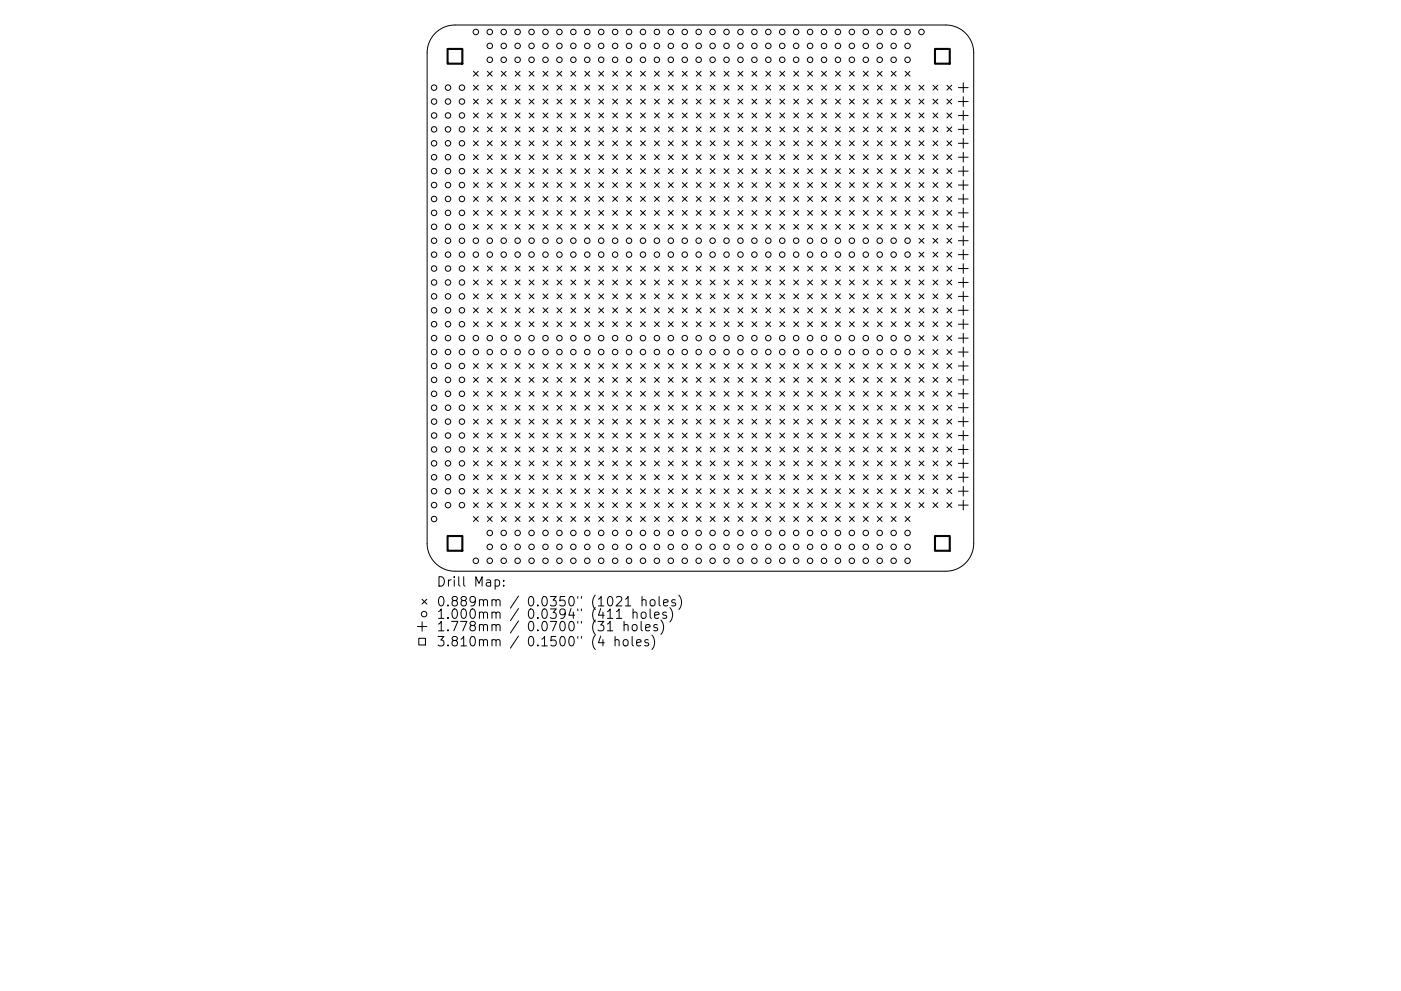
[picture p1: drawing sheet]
<svg xmlns="http://www.w3.org/2000/svg" width="297mm" height="210mm" viewBox="0 0 297 210" stroke-linecap="round" stroke-linejoin="round" font-family="sans-serif">
<defs><g id="words">
<g font-size="2.8">
<text x="92.5" y="124.5">Drill Map:</text>
<text x="92.5" y="128.7">0.889mm / 0.0350&quot; (1021 holes)</text>
<text x="92.5" y="131.3">1.000mm / 0.0394&quot; (411 holes)</text>
<text x="92.5" y="133.9">1.778mm / 0.0700&quot; (31 holes)</text>
<text x="92.5" y="137.1">3.810mm / 0.1500&quot; (4 holes)</text>
</g>
</g></defs>
<g fill="none" stroke="#000" stroke-width=".21">
<path d="M92.3 7a5.9 5.9 0 0 1 4.2-1.7h104a5.9 5.9 0 0 1 5.9 5.9v104.1a5.9 5.9 0 0 1-5.9 5.9h-104a5.9 5.9 0 0 1-5.9-5.9v-104.1a5.9 5.9 0 0 1 1.7-4.2zM100.4 15.1l1 1.1M100.4 18.1l1 1M101.4 15.1l-1 1.1M101.4 18.1l-1 1M103.3 18.1l1.1 1M103.3 15.1l1.1 1.1M104.4 15.1l-1.1 1.1M104.4 18.1l-1.1 1M106.3 18.1l1 1M106.3 15.1l1 1.1M107.3 15.1l-1 1.1"/>
<path d="M107.3 18.1l-1 1M109.2 18.1l1.1 1M109.2 15.1l1.1 1.1M110.3 15.1l-1.1 1.1M110.3 18.1l-1.1 1M112.2 18.1l1 1M112.2 15.1l1 1.1M113.2 15.1l-1 1.1M113.2 18.1l-1 1M115.1 18.1l1.1 1M115.1 15.1l1.1 1.1M116.2 15.1l-1.1 1.1"/>
<path d="M116.2 18.1l-1.1 1M118.1 18.1l1 1M118.1 15.1l1 1.1M119.1 15.1l-1 1.1M119.1 18.1l-1 1M121 18.1l1.1 1M121 15.1l1.1 1.1M122.1 18.1l-1.1 1M122.1 15.1l-1.1 1.1M124 18.1l1 1M124 15.1l1 1.1M125 15.1l-1 1.1"/>
<path d="M125 18.1l-1 1M126.9 18.1l1.1 1M126.9 15.1l1.1 1.1M128 15.1l-1.1 1.1M128 18.1l-1.1 1M129.9 18.1l1 1M129.9 15.1l1 1.1M130.9 15.1l-1 1.1M130.9 18.1l-1 1M132.9 18.1l1 1M132.9 15.1l1 1.1M133.9 15.1l-1 1.1"/>
<path d="M133.9 18.1l-1 1M135.8 18.1l1 1M135.8 15.1l1 1.1M136.8 18.1l-1 1M136.8 15.1l-1 1.1M138.8 18.1l1 1M138.8 15.1l1 1.1M139.8 18.1l-1 1M139.8 15.1l-1 1.1M141.7 18.1l1 1M141.7 15.1l1 1.1M142.7 15.1l-1 1.1"/>
<path d="M142.7 18.1l-1 1M144.7 18.1l1 1M144.7 15.1l1 1.1M145.7 15.1l-1 1.1M145.7 18.1l-1 1M147.6 18.1l1 1M147.6 15.1l1 1.1M148.6 15.1l-1 1.1M148.6 18.1l-1 1M150.6 18.1l1 1M150.6 15.1l1 1.1M151.6 18.1l-1 1"/>
<path d="M151.6 15.1l-1 1.1M153.5 18.1l1.1 1M153.5 15.1l1.1 1.1M154.6 15.1l-1.1 1.1M154.6 18.1l-1.1 1M156.5 18.1l1 1M156.5 15.1l1 1.1M157.5 15.1l-1 1.1M157.5 18.1l-1 1M159.4 18.1l1.1 1M159.4 15.1l1.1 1.1M160.5 18.1l-1.1 1"/>
<path d="M160.5 15.1l-1.1 1.1M162.4 18.1l1 1M162.4 15.1l1 1.1M163.4 15.1l-1 1.1M163.4 18.1l-1 1M165.3 18.1l1.1 1M165.3 15.1l1.1 1.1M166.4 18.1l-1.1 1M166.4 15.1l-1.1 1.1M168.3 18.1l1 1M168.3 15.1l1 1.1M169.3 15.1l-1 1.1"/>
<path d="M169.3 18.1l-1 1M171.2 18.1l1.1 1M171.2 15.1l1.1 1.1M172.3 15.1l-1.1 1.1M172.3 18.1l-1.1 1M174.2 18.1l1 1M174.2 15.1l1 1.1M175.2 18.1l-1 1M175.2 15.1l-1 1.1M177.1 18.1l1.1 1M177.1 15.1l1.1 1.1M178.2 15.1l-1.1 1.1"/>
<path d="M178.2 18.1l-1.1 1M180.1 18.1l1 1M180.1 15.1l1 1.1M181.1 15.1l-1 1.1M181.1 18.1l-1 1M183 18.1l1.1 1M183 15.1l1.1 1.1M184.1 18.1l-1.1 1M184.1 15.1l-1.1 1.1M186 18.1l1 1M186 15.1l1 1.1M187 15.1l-1 1.1"/>
<path d="M187 18.1l-1 1M189 18.1l1 1M189 15.1l1 1.1M190 18.1l-1 1M190 15.1l-1 1.1M191.9 18.1l1 1M191.9 15.1l1 1.1M192.9 15.1l-1 1.1M192.9 18.1l-1 1M194.9 18.1l1 1M195.9 18.1l-1 1M197.8 18.1l1 1"/>
<path d="M198.8 18.1l-1 1M200.8 18.1l1 1M201.8 18.1l-1 1M203.2 18.6h2.1M204.2 17.6v2M100.4 21l1 1.1M100.4 24l1 1M100.4 26.9l1 1.1M100.4 29.9l1 1M100.4 32.8l1 1.1M100.4 35.8l1 1M100.4 38.7l1 1.1"/>
<path d="M101.4 21l-1 1.1M101.4 24l-1 1M101.4 26.9l-1 1.1M101.4 29.9l-1 1M101.4 32.8l-1 1.1M101.4 35.8l-1 1M101.4 38.7l-1 1.1M103.3 21l1.1 1.1M103.3 24l1.1 1M103.3 26.9l1.1 1.1M103.3 29.9l1.1 1M103.3 32.8l1.1 1.1"/>
<path d="M103.3 35.8l1.1 1M103.3 38.7l1.1 1.1M104.4 21l-1.1 1.1M104.4 24l-1.1 1M104.4 26.9l-1.1 1.1M104.4 29.9l-1.1 1M104.4 32.8l-1.1 1.1M104.4 35.8l-1.1 1M104.4 38.7l-1.1 1.1M106.3 21l1 1.1M106.3 26.9l1 1.1M106.3 29.9l1 1"/>
<path d="M106.3 32.8l1 1.1M106.3 35.8l1 1M106.3 38.7l1 1.1M106.3 24l1 1M107.3 21l-1 1.1M107.3 24l-1 1M107.3 26.9l-1 1.1M107.3 29.9l-1 1M107.3 32.8l-1 1.1M107.3 35.8l-1 1M107.3 38.7l-1 1.1M109.2 24l1.1 1"/>
<path d="M109.2 29.9l1.1 1M109.2 35.8l1.1 1M109.2 38.7l1.1 1.1M109.2 21l1.1 1.1M109.2 26.9l1.1 1.1M109.2 32.8l1.1 1.1M110.3 21l-1.1 1.1M110.3 24l-1.1 1M110.3 29.9l-1.1 1M110.3 32.8l-1.1 1.1M110.3 35.8l-1.1 1M110.3 38.7l-1.1 1.1"/>
<path d="M110.3 26.9l-1.1 1.1M112.2 26.9l1 1.1M112.2 32.8l1 1.1M112.2 38.7l1 1.1M112.2 24l1 1M112.2 21l1 1.1M112.2 29.9l1 1M112.2 35.8l1 1M113.2 21l-1 1.1M113.2 26.9l-1 1.1M113.2 29.9l-1 1M113.2 32.8l-1 1.1"/>
<path d="M113.2 35.8l-1 1M113.2 38.7l-1 1.1M113.2 24l-1 1M115.1 29.9l1.1 1M115.1 35.8l1.1 1M115.1 26.9l1.1 1.1M115.1 32.8l1.1 1.1M115.1 21l1.1 1.1M115.1 38.7l1.1 1.1M115.1 24l1.1 1M116.2 24l-1.1 1M116.2 26.9l-1.1 1.1"/>
<path d="M116.2 29.9l-1.1 1M116.2 32.8l-1.1 1.1M116.2 35.8l-1.1 1M116.2 38.7l-1.1 1.1M116.2 21l-1.1 1.1M118.1 38.7l1 1.1M118.1 29.9l1 1M118.1 35.8l1 1M118.1 24l1 1M118.1 21l1 1.1M118.1 26.9l1 1.1M118.1 32.8l1 1.1"/>
<path d="M119.1 21l-1 1.1M119.1 24l-1 1M119.1 26.9l-1 1.1M119.1 29.9l-1 1M119.1 38.7l-1 1.1M119.1 32.8l-1 1.1M119.1 35.8l-1 1M121 32.8l1.1 1.1M121 38.7l1.1 1.1M121 26.9l1.1 1.1M121 24l1.1 1M121 21l1.1 1.1"/>
<path d="M121 29.9l1.1 1M121 35.8l1.1 1M122.1 21l-1.1 1.1M122.1 24l-1.1 1M122.1 26.9l-1.1 1.1M122.1 35.8l-1.1 1M122.1 38.7l-1.1 1.1M122.1 29.9l-1.1 1M122.1 32.8l-1.1 1.1M124 35.8l1 1M124 29.9l1 1M124 26.9l1 1.1"/>
<path d="M124 32.8l1 1.1M124 21l1 1.1M124 38.7l1 1.1M124 24l1 1M125 21l-1 1.1M125 24l-1 1M125 32.8l-1 1.1M125 35.8l-1 1M125 38.7l-1 1.1M125 26.9l-1 1.1M125 29.9l-1 1M126.9 38.7l1.1 1.1"/>
<path d="M126.9 29.9l1.1 1M126.9 35.8l1.1 1M126.9 24l1.1 1M126.9 21l1.1 1.1M126.9 26.9l1.1 1.1M126.9 32.8l1.1 1.1M128 21l-1.1 1.1M128 29.9l-1.1 1M128 32.8l-1.1 1.1M128 35.8l-1.1 1M128 38.7l-1.1 1.1M128 26.9l-1.1 1.1"/>
<path d="M128 24l-1.1 1M129.9 32.8l1 1.1M129.9 38.7l1 1.1M129.9 26.9l1 1.1M129.9 24l1 1M129.9 21l1 1.1M129.9 29.9l1 1M129.9 35.8l1 1M130.9 26.9l-1 1.1M130.9 29.9l-1 1M130.9 32.8l-1 1.1M130.9 35.8l-1 1"/>
<path d="M130.9 38.7l-1 1.1M130.9 24l-1 1M130.9 21l-1 1.1M132.9 35.8l1 1M132.9 29.9l1 1M132.9 26.9l1 1.1M132.9 32.8l1 1.1M132.9 21l1 1.1M132.9 38.7l1 1.1M132.9 24l1 1M133.9 24l-1 1M133.9 26.9l-1 1.1"/>
<path d="M133.9 29.9l-1 1M133.9 32.8l-1 1.1M133.9 35.8l-1 1M133.9 38.7l-1 1.1M133.9 21l-1 1.1M135.8 38.7l1 1.1M135.8 29.9l1 1M135.8 35.8l1 1M135.8 24l1 1M135.8 21l1 1.1M135.8 26.9l1 1.1M135.8 32.8l1 1.1"/>
<path d="M136.8 21l-1 1.1M136.8 24l-1 1M136.8 26.9l-1 1.1M136.8 29.9l-1 1M136.8 32.8l-1 1.1M136.8 35.8l-1 1M136.8 38.7l-1 1.1M138.8 32.8l1 1.1M138.8 38.7l1 1.1M138.8 26.9l1 1.1M138.8 24l1 1M138.8 21l1 1.1"/>
<path d="M138.8 29.9l1 1M138.8 35.8l1 1M139.8 21l-1 1.1M139.8 24l-1 1M139.8 26.9l-1 1.1M139.8 29.9l-1 1M139.8 38.7l-1 1.1M139.8 32.8l-1 1.1M139.8 35.8l-1 1M141.7 35.8l1 1M141.7 29.9l1 1M141.7 26.9l1 1.1"/>
<path d="M141.7 32.8l1 1.1M141.7 21l1 1.1M141.7 38.7l1 1.1M141.7 24l1 1M142.7 21l-1 1.1M142.7 24l-1 1M142.7 26.9l-1 1.1M142.7 35.8l-1 1M142.7 38.7l-1 1.1M142.7 29.9l-1 1M142.7 32.8l-1 1.1M144.7 38.7l1 1.1"/>
<path d="M144.7 29.9l1 1M144.7 35.8l1 1M144.7 24l1 1M144.7 21l1 1.1M144.7 26.9l1 1.1M144.7 32.8l1 1.1M145.7 24l-1 1M145.7 32.8l-1 1.1M145.7 35.8l-1 1M145.7 38.7l-1 1.1M145.7 26.9l-1 1.1M145.7 29.9l-1 1"/>
<path d="M145.7 21l-1 1.1M147.6 32.8l1 1.1M147.6 38.7l1 1.1M147.6 26.9l1 1.1M147.6 24l1 1M147.6 21l1 1.1M147.6 29.9l1 1M147.6 35.8l1 1M148.6 21l-1 1.1M148.6 29.9l-1 1M148.6 32.8l-1 1.1M148.6 35.8l-1 1"/>
<path d="M148.6 38.7l-1 1.1M148.6 24l-1 1M148.6 26.9l-1 1.1M150.6 35.8l1 1M150.6 29.9l1 1M150.6 26.9l1 1.1M150.6 32.8l1 1.1M150.6 21l1 1.1M150.6 38.7l1 1.1M150.6 24l1 1M151.6 26.9l-1 1.1M151.6 29.9l-1 1"/>
<path d="M151.6 32.8l-1 1.1M151.6 35.8l-1 1M151.6 21l-1 1.1M151.6 24l-1 1M151.6 38.7l-1 1.1M153.5 38.7l1.1 1.1M153.5 29.9l1.1 1M153.5 35.8l1.1 1M153.5 24l1.1 1M153.5 21l1.1 1.1M153.5 26.9l1.1 1.1M153.5 32.8l1.1 1.1"/>
<path d="M154.6 24l-1.1 1M154.6 26.9l-1.1 1.1M154.6 29.9l-1.1 1M154.6 32.8l-1.1 1.1M154.6 38.7l-1.1 1.1M154.6 21l-1.1 1.1M154.6 35.8l-1.1 1M156.5 32.8l1 1.1M156.5 38.7l1 1.1M156.5 26.9l1 1.1M156.5 24l1 1M156.5 21l1 1.1"/>
<path d="M156.5 29.9l1 1M156.5 35.8l1 1M157.5 21l-1 1.1M157.5 24l-1 1M157.5 26.9l-1 1.1M157.5 29.9l-1 1M157.5 35.8l-1 1M157.5 38.7l-1 1.1M157.5 32.8l-1 1.1M159.4 35.8l1.1 1M159.4 29.9l1.1 1M159.4 26.9l1.1 1.1"/>
<path d="M159.4 32.8l1.1 1.1M159.4 21l1.1 1.1M159.4 38.7l1.1 1.1M159.4 24l1.1 1M160.5 21l-1.1 1.1M160.5 24l-1.1 1M160.5 26.9l-1.1 1.1M160.5 32.8l-1.1 1.1M160.5 35.8l-1.1 1M160.5 38.7l-1.1 1.1M160.5 29.9l-1.1 1M162.4 38.7l1 1.1"/>
<path d="M162.4 29.9l1 1M162.4 35.8l1 1M162.4 24l1 1M162.4 21l1 1.1M162.4 26.9l1 1.1M162.4 32.8l1 1.1M163.4 21l-1 1.1M163.4 24l-1 1M163.4 29.9l-1 1M163.4 32.8l-1 1.1M163.4 38.7l-1 1.1M163.4 35.8l-1 1"/>
<path d="M163.4 26.9l-1 1.1M165.3 32.8l1.1 1.1M165.3 38.7l1.1 1.1M165.3 26.9l1.1 1.1M165.3 24l1.1 1M165.3 21l1.1 1.1M165.3 29.9l1.1 1M165.3 35.8l1.1 1M166.4 21l-1.1 1.1M166.4 26.9l-1.1 1.1M166.4 29.9l-1.1 1M166.4 35.8l-1.1 1"/>
<path d="M166.4 32.8l-1.1 1.1M166.4 24l-1.1 1M166.4 38.7l-1.1 1.1M168.3 35.8l1 1M168.3 29.9l1 1M168.3 26.9l1 1.1M168.3 32.8l1 1.1M168.3 21l1 1.1M168.3 38.7l1 1.1M168.3 24l1 1M169.3 24l-1 1M169.3 26.9l-1 1.1"/>
<path d="M169.3 32.8l-1 1.1M169.3 38.7l-1 1.1M169.3 29.9l-1 1M169.3 21l-1 1.1M169.3 35.8l-1 1M171.2 38.7l1.1 1.1M171.2 29.9l1.1 1M171.2 35.8l1.1 1M171.2 24l1.1 1M171.2 21l1.1 1.1M171.2 26.9l1.1 1.1M171.2 32.8l1.1 1.1"/>
<path d="M172.3 21l-1.1 1.1M172.3 24l-1.1 1M172.3 29.9l-1.1 1M172.3 35.8l-1.1 1M172.3 38.7l-1.1 1.1M172.3 26.9l-1.1 1.1M172.3 32.8l-1.1 1.1M174.2 32.8l1 1.1M174.2 38.7l1 1.1M174.2 26.9l1 1.1M174.2 24l1 1M174.2 21l1 1.1"/>
<path d="M174.2 29.9l1 1M174.2 35.8l1 1M175.2 21l-1 1.1M175.2 26.9l-1 1.1M175.2 32.8l-1 1.1M175.2 35.8l-1 1M175.2 24l-1 1M175.2 38.7l-1 1.1M175.2 29.9l-1 1M177.1 35.8l1.1 1M177.1 29.9l1.1 1M177.1 26.9l1.1 1.1"/>
<path d="M177.1 32.8l1.1 1.1M177.1 21l1.1 1.1M177.1 38.7l1.1 1.1M177.1 24l1.1 1M178.2 24l-1.1 1M178.2 29.9l-1.1 1M178.2 32.8l-1.1 1.1M178.2 38.7l-1.1 1.1M178.2 21l-1.1 1.1M178.2 35.8l-1.1 1M178.2 26.9l-1.1 1.1M180.1 38.7l1 1.1"/>
<path d="M180.1 29.9l1 1M180.1 35.8l1 1M180.1 24l1 1M180.1 21l1 1.1M180.1 26.9l1 1.1M180.1 32.8l1 1.1M181.1 21l-1 1.1M181.1 26.9l-1 1.1M181.1 29.9l-1 1M181.1 35.8l-1 1M181.1 32.8l-1 1.1M181.1 24l-1 1"/>
<path d="M181.1 38.7l-1 1.1M183 32.8l1.1 1.1M183 38.7l1.1 1.1M183 26.9l1.1 1.1M183 24l1.1 1M183 21l1.1 1.1M183 29.9l1.1 1M183 35.8l1.1 1M184.1 24l-1.1 1M184.1 26.9l-1.1 1.1M184.1 32.8l-1.1 1.1M184.1 38.7l-1.1 1.1"/>
<path d="M184.1 29.9l-1.1 1M184.1 21l-1.1 1.1M184.1 35.8l-1.1 1M186 35.8l1 1M186 29.9l1 1M186 26.9l1 1.1M186 32.8l1 1.1M186 21l1 1.1M186 38.7l1 1.1M186 24l1 1M187 21l-1 1.1M187 24l-1 1"/>
<path d="M187 29.9l-1 1M187 35.8l-1 1M187 38.7l-1 1.1M187 26.9l-1 1.1M187 32.8l-1 1.1M189 38.7l1 1.1M189 29.9l1 1M189 35.8l1 1M189 24l1 1M189 21l1 1.1M189 26.9l1 1.1M189 32.8l1 1.1"/>
<path d="M190 21l-1 1.1M190 26.9l-1 1.1M190 32.8l-1 1.1M190 35.8l-1 1M190 24l-1 1M190 38.7l-1 1.1M190 29.9l-1 1M191.9 32.8l1 1.1M191.9 38.7l1 1.1M191.9 26.9l1 1.1M191.9 24l1 1M191.9 21l1 1.1"/>
<path d="M191.9 29.9l1 1M191.9 35.8l1 1M192.9 24l-1 1M192.9 29.9l-1 1M192.9 32.8l-1 1.1M192.9 38.7l-1 1.1M192.9 21l-1 1.1M192.9 35.8l-1 1M192.9 26.9l-1 1.1M194.9 35.8l1 1M194.9 29.9l1 1M194.9 26.9l1 1.1"/>
<path d="M194.9 32.8l1 1.1M194.9 21l1 1.1M194.9 38.7l1 1.1M194.9 24l1 1M195.9 21l-1 1.1M195.9 26.9l-1 1.1M195.9 29.9l-1 1M195.9 35.8l-1 1M195.9 32.8l-1 1.1M195.9 24l-1 1M195.9 38.7l-1 1.1M197.8 38.7l1 1.1"/>
<path d="M197.8 29.9l1 1M197.8 35.8l1 1M197.8 24l1 1M197.8 21l1 1.1M197.8 26.9l1 1.1M197.8 32.8l1 1.1M198.8 24l-1 1M198.8 26.9l-1 1.1M198.8 32.8l-1 1.1M198.8 38.7l-1 1.1M198.8 29.9l-1 1M198.8 21l-1 1.1"/>
<path d="M198.8 35.8l-1 1M200.8 32.8l1 1.1M200.8 38.7l1 1.1M200.8 26.9l1 1.1M200.8 24l1 1M200.8 29.9l1 1M200.8 21l1 1.1M200.8 35.8l1 1M201.8 21l-1 1.1M201.8 24l-1 1M201.8 29.9l-1 1M201.8 35.8l-1 1"/>
<path d="M201.8 38.7l-1 1.1M201.8 26.9l-1 1.1M201.8 32.8l-1 1.1M203.2 21.5h2.1M203.2 24.5h2.1M203.2 27.5h2.1M203.2 30.4h2.1M203.2 33.4h2.1M203.2 36.3h2.1M203.2 39.3h2.1M204.2 20.5v2.1M204.2 23.5v2"/>
<path d="M204.2 26.4v2.1M204.2 29.4v2M204.2 32.3v2.1M204.2 35.3v2M204.2 38.2v2.1M100.4 41.7l1 1M100.4 44.6l1 1.1M100.4 47.6l1 1M100.4 56.5l1 1M100.4 59.4l1 1M101.4 41.7l-1 1M101.4 44.6l-1 1.1"/>
<path d="M101.4 47.6l-1 1M101.4 56.5l-1 1M101.4 59.4l-1 1M103.3 44.6l1.1 1.1M103.3 47.6l1.1 1M103.3 59.4l1.1 1M103.3 41.7l1.1 1M103.3 56.5l1.1 1M104.4 41.7l-1.1 1M104.4 44.6l-1.1 1.1M104.4 56.5l-1.1 1M104.4 59.4l-1.1 1"/>
<path d="M104.4 47.6l-1.1 1M106.3 41.7l1 1M106.3 47.6l1 1M106.3 44.6l1 1.1M106.3 59.4l1 1M106.3 56.5l1 1M107.3 41.7l-1 1M107.3 56.5l-1 1M107.3 59.4l-1 1M107.3 44.6l-1 1.1M107.3 47.6l-1 1M109.2 41.7l1.1 1"/>
<path d="M109.2 44.6l1.1 1.1M109.2 56.5l1.1 1M109.2 47.6l1.1 1M109.2 59.4l1.1 1M110.3 47.6l-1.1 1M110.3 56.5l-1.1 1M110.3 59.4l-1.1 1M110.3 41.7l-1.1 1M110.3 44.6l-1.1 1.1M112.2 44.6l1 1.1M112.2 47.6l1 1M112.2 59.4l1 1"/>
<path d="M112.2 41.7l1 1M112.2 56.5l1 1M113.2 44.6l-1 1.1M113.2 47.6l-1 1M113.2 56.5l-1 1M113.2 59.4l-1 1M113.2 41.7l-1 1M115.1 41.7l1.1 1M115.1 47.6l1.1 1M115.1 56.5l1.1 1M115.1 44.6l1.1 1.1M115.1 59.4l1.1 1"/>
<path d="M116.2 41.7l-1.1 1M116.2 44.6l-1.1 1.1M116.2 47.6l-1.1 1M116.2 56.5l-1.1 1M116.2 59.4l-1.1 1M118.1 44.6l1 1.1M118.1 56.5l1 1M118.1 41.7l1 1M118.1 47.6l1 1M118.1 59.4l1 1M119.1 41.7l-1 1M119.1 44.6l-1 1.1"/>
<path d="M119.1 47.6l-1 1M119.1 59.4l-1 1M119.1 56.5l-1 1M121 47.6l1.1 1M121 59.4l1.1 1M121 44.6l1.1 1.1M121 41.7l1.1 1M121 56.5l1.1 1M122.1 41.7l-1.1 1M122.1 44.6l-1.1 1.1M122.1 47.6l-1.1 1M122.1 56.5l-1.1 1"/>
<path d="M122.1 59.4l-1.1 1M124 56.5l1 1M124 41.7l1 1M124 47.6l1 1M124 44.6l1 1.1M124 59.4l1 1M125 41.7l-1 1M125 44.6l-1 1.1M125 56.5l-1 1M125 59.4l-1 1M125 47.6l-1 1M126.9 44.6l1.1 1.1"/>
<path d="M126.9 56.5l1.1 1M126.9 41.7l1.1 1M126.9 47.6l1.1 1M126.9 59.4l1.1 1M128 41.7l-1.1 1M128 56.5l-1.1 1M128 59.4l-1.1 1M128 44.6l-1.1 1.1M128 47.6l-1.1 1M129.9 47.6l1 1M129.9 59.4l1 1M129.9 44.6l1 1.1"/>
<path d="M129.9 41.7l1 1M129.9 56.5l1 1M130.9 47.6l-1 1M130.9 56.5l-1 1M130.9 59.4l-1 1M130.9 41.7l-1 1M130.9 44.6l-1 1.1M132.9 56.5l1 1M132.9 41.7l1 1M132.9 47.6l1 1M132.9 44.6l1 1.1M132.9 59.4l1 1"/>
<path d="M133.9 44.6l-1 1.1M133.9 47.6l-1 1M133.9 56.5l-1 1M133.9 59.4l-1 1M133.9 41.7l-1 1M135.8 44.6l1 1.1M135.8 56.5l1 1M135.8 41.7l1 1M135.8 47.6l1 1M135.8 59.4l1 1M136.8 41.7l-1 1M136.8 44.6l-1 1.1"/>
<path d="M136.8 47.6l-1 1M136.8 56.5l-1 1M136.8 59.4l-1 1M138.8 47.6l1 1M138.8 59.4l1 1M138.8 44.6l1 1.1M138.8 41.7l1 1M138.8 56.5l1 1M139.8 41.7l-1 1M139.8 44.6l-1 1.1M139.8 47.6l-1 1M139.8 56.5l-1 1"/>
<path d="M139.8 59.4l-1 1M141.7 56.5l1 1M141.7 41.7l1 1M141.7 47.6l1 1M141.7 44.6l1 1.1M141.7 59.4l1 1M142.7 41.7l-1 1M142.7 44.6l-1 1.1M142.7 59.4l-1 1M142.7 56.5l-1 1M142.7 47.6l-1 1M144.7 44.6l1 1.1"/>
<path d="M144.7 56.5l1 1M144.7 41.7l1 1M144.7 47.6l1 1M144.7 59.4l1 1M145.7 41.7l-1 1M145.7 47.6l-1 1M145.7 56.5l-1 1M145.7 59.4l-1 1M145.7 44.6l-1 1.1M147.6 47.6l1 1M147.6 59.4l1 1M147.6 44.6l1 1.1"/>
<path d="M147.6 41.7l1 1M147.6 56.5l1 1M148.6 44.6l-1 1.1M148.6 47.6l-1 1M148.6 56.5l-1 1M148.6 59.4l-1 1M148.6 41.7l-1 1M150.6 56.5l1 1M150.6 41.7l1 1M150.6 47.6l1 1M150.6 44.6l1 1.1M150.6 59.4l1 1"/>
<path d="M151.6 41.7l-1 1M151.6 44.6l-1 1.1M151.6 56.5l-1 1M151.6 59.4l-1 1M151.6 47.6l-1 1M153.5 44.6l1.1 1.1M153.5 56.5l1.1 1M153.5 41.7l1.1 1M153.5 47.6l1.1 1M153.5 59.4l1.1 1M154.6 41.7l-1.1 1M154.6 47.6l-1.1 1"/>
<path d="M154.6 56.5l-1.1 1M154.6 44.6l-1.1 1.1M154.6 59.4l-1.1 1M156.5 47.6l1 1M156.5 59.4l1 1M156.5 44.6l1 1.1M156.5 41.7l1 1M156.5 56.5l1 1M157.5 44.6l-1 1.1M157.5 59.4l-1 1M157.5 41.7l-1 1M157.5 56.5l-1 1"/>
<path d="M157.5 47.6l-1 1M159.4 56.5l1.1 1M159.4 41.7l1.1 1M159.4 47.6l1.1 1M159.4 44.6l1.1 1.1M159.4 59.4l1.1 1M160.5 41.7l-1.1 1M160.5 47.6l-1.1 1M160.5 56.5l-1.1 1M160.5 59.4l-1.1 1M160.5 44.6l-1.1 1.1M162.4 44.6l1 1.1"/>
<path d="M162.4 56.5l1 1M162.4 41.7l1 1M162.4 47.6l1 1M162.4 59.4l1 1M163.4 44.6l-1 1.1M163.4 47.6l-1 1M163.4 56.5l-1 1M163.4 59.4l-1 1M163.4 41.7l-1 1M165.3 47.6l1.1 1M165.3 59.4l1.1 1M165.3 44.6l1.1 1.1"/>
<path d="M165.3 41.7l1.1 1M165.3 56.5l1.1 1M166.4 41.7l-1.1 1M166.4 44.6l-1.1 1.1M166.4 56.5l-1.1 1M166.4 59.4l-1.1 1M166.4 47.6l-1.1 1M168.3 56.5l1 1M168.3 41.7l1 1M168.3 47.6l1 1M168.3 44.6l1 1.1M168.3 59.4l1 1"/>
<path d="M169.3 41.7l-1 1M169.3 47.6l-1 1M169.3 56.5l-1 1M169.3 44.6l-1 1.1M169.3 59.4l-1 1M171.2 44.6l1.1 1.1M171.2 56.5l1.1 1M171.2 41.7l1.1 1M171.2 47.6l1.1 1M171.2 59.4l1.1 1M172.3 44.6l-1.1 1.1M172.3 47.6l-1.1 1"/>
<path d="M172.3 59.4l-1.1 1M172.3 41.7l-1.1 1M172.3 56.5l-1.1 1M174.2 47.6l1 1M174.2 59.4l1 1M174.2 44.6l1 1.1M174.2 41.7l1 1M174.2 56.5l1 1M175.2 41.7l-1 1M175.2 47.6l-1 1M175.2 56.5l-1 1M175.2 59.4l-1 1"/>
<path d="M175.2 44.6l-1 1.1M177.1 56.5l1.1 1M177.1 41.7l1.1 1M177.1 47.6l1.1 1M177.1 44.6l1.1 1.1M177.1 59.4l1.1 1M178.2 44.6l-1.1 1.1M178.2 47.6l-1.1 1M178.2 56.5l-1.1 1M178.2 59.4l-1.1 1M178.2 41.7l-1.1 1M180.1 44.6l1 1.1"/>
<path d="M180.1 56.5l1 1M180.1 41.7l1 1M180.1 47.6l1 1M180.1 59.4l1 1M181.1 41.7l-1 1M181.1 44.6l-1 1.1M181.1 56.5l-1 1M181.1 59.4l-1 1M181.1 47.6l-1 1M183 47.6l1.1 1M183 59.4l1.1 1M183 44.6l1.1 1.1"/>
<path d="M183 41.7l1.1 1M183 56.5l1.1 1M184.1 41.7l-1.1 1M184.1 47.6l-1.1 1M184.1 56.5l-1.1 1M184.1 44.6l-1.1 1.1M184.1 59.4l-1.1 1M186 56.5l1 1M186 41.7l1 1M186 47.6l1 1M186 44.6l1 1.1M186 59.4l1 1"/>
<path d="M187 44.6l-1 1.1M187 47.6l-1 1M187 59.4l-1 1M187 41.7l-1 1M187 56.5l-1 1M189 44.6l1 1.1M189 56.5l1 1M189 41.7l1 1M189 47.6l1 1M189 59.4l1 1M190 41.7l-1 1M190 44.6l-1 1.1"/>
<path d="M190 47.6l-1 1M190 56.5l-1 1M190 59.4l-1 1M191.9 47.6l1 1M191.9 59.4l1 1M191.9 44.6l1 1.1M191.9 41.7l1 1M191.9 56.5l1 1M192.9 44.6l-1 1.1M192.9 47.6l-1 1M192.9 56.5l-1 1M192.9 59.4l-1 1"/>
<path d="M192.9 41.7l-1 1M194.9 56.5l1 1M194.9 41.7l1 1M194.9 47.6l1 1M194.9 53.5l1 1M194.9 44.6l1 1.1M194.9 59.4l1 1M194.9 50.6l1 1M195.9 41.7l-1 1M195.9 44.6l-1 1.1M195.9 50.6l-1 1M195.9 53.5l-1 1"/>
<path d="M195.9 56.5l-1 1M195.9 59.4l-1 1M195.9 47.6l-1 1M197.8 44.6l1 1.1M197.8 50.6l1 1M197.8 56.5l1 1M197.8 41.7l1 1M197.8 47.6l1 1M197.8 53.5l1 1M197.8 59.4l1 1M198.8 41.7l-1 1M198.8 47.6l-1 1"/>
<path d="M198.8 50.6l-1 1M198.8 53.5l-1 1M198.8 56.5l-1 1M198.8 44.6l-1 1.1M198.8 59.4l-1 1M200.8 47.6l1 1M200.8 53.5l1 1M200.8 59.4l1 1M200.8 44.6l1 1.1M200.8 50.6l1 1M200.8 56.5l1 1M200.8 41.7l1 1"/>
<path d="M201.8 44.6l-1 1.1M201.8 47.6l-1 1M201.8 50.6l-1 1M201.8 53.5l-1 1M201.8 59.4l-1 1M201.8 41.7l-1 1M201.8 56.5l-1 1M203.2 42.2h2.1M203.2 45.2h2.1M203.2 48.1h2.1M203.2 51.1h2.1M203.2 54h2.1"/>
<path d="M203.2 57h2.1M203.2 59.9h2.1M204.2 41.2v2M204.2 44.1v2.1M204.2 47.1v2.1M204.2 50v2.1M204.2 53v2.1M204.2 55.9v2.1M204.2 58.9v2.1M100.4 62.4l1 1M100.4 65.3l1 1.1M100.4 68.3l1 1"/>
<path d="M100.4 77.1l1 1.1M101.4 62.4l-1 1M101.4 65.3l-1 1.1M101.4 68.3l-1 1M101.4 77.1l-1 1.1M103.3 62.4l1.1 1M103.3 65.3l1.1 1.1M103.3 68.3l1.1 1M103.3 77.1l1.1 1.1M104.4 62.4l-1.1 1M104.4 65.3l-1.1 1.1M104.4 77.1l-1.1 1.1"/>
<path d="M104.4 68.3l-1.1 1M106.3 62.4l1 1M106.3 65.3l1 1.1M106.3 68.3l1 1M106.3 77.1l1 1.1M107.3 62.4l-1 1M107.3 77.1l-1 1.1M107.3 65.3l-1 1.1M107.3 68.3l-1 1M109.2 65.3l1.1 1.1M109.2 68.3l1.1 1M109.2 77.1l1.1 1.1"/>
<path d="M109.2 62.4l1.1 1M110.3 68.3l-1.1 1M110.3 77.1l-1.1 1.1M110.3 62.4l-1.1 1M110.3 65.3l-1.1 1.1M112.2 65.3l1 1.1M112.2 77.1l1 1.1M112.2 62.4l1 1M112.2 68.3l1 1M113.2 65.3l-1 1.1M113.2 68.3l-1 1M113.2 77.1l-1 1.1"/>
<path d="M113.2 62.4l-1 1M115.1 62.4l1.1 1M115.1 68.3l1.1 1M115.1 65.3l1.1 1.1M115.1 77.1l1.1 1.1M116.2 62.4l-1.1 1M116.2 65.3l-1.1 1.1M116.2 68.3l-1.1 1M116.2 77.1l-1.1 1.1M118.1 65.3l1 1.1M118.1 77.1l1 1.1M118.1 68.3l1 1"/>
<path d="M118.1 62.4l1 1M119.1 62.4l-1 1M119.1 65.3l-1 1.1M119.1 68.3l-1 1M119.1 77.1l-1 1.1M121 65.3l1.1 1.1M121 77.1l1.1 1.1M121 62.4l1.1 1M121 68.3l1.1 1M122.1 62.4l-1.1 1M122.1 65.3l-1.1 1.1M122.1 68.3l-1.1 1"/>
<path d="M122.1 77.1l-1.1 1.1M124 62.4l1 1M124 68.3l1 1M124 65.3l1 1.1M124 77.1l1 1.1M125 62.4l-1 1M125 65.3l-1 1.1M125 68.3l-1 1M125 77.1l-1 1.1M126.9 65.3l1.1 1.1M126.9 77.1l1.1 1.1M126.9 68.3l1.1 1"/>
<path d="M126.9 62.4l1.1 1M128 62.4l-1.1 1M128 65.3l-1.1 1.1M128 68.3l-1.1 1M128 77.1l-1.1 1.1M129.9 65.3l1 1.1M129.9 77.1l1 1.1M129.9 62.4l1 1M129.9 68.3l1 1M130.9 62.4l-1 1M130.9 65.3l-1 1.1M130.9 77.1l-1 1.1"/>
<path d="M130.9 68.3l-1 1M132.9 62.4l1 1M132.9 68.3l1 1M132.9 65.3l1 1.1M132.9 77.1l1 1.1M133.9 62.4l-1 1M133.9 68.3l-1 1M133.9 77.1l-1 1.1M133.9 65.3l-1 1.1M135.8 65.3l1 1.1M135.8 77.1l1 1.1M135.8 68.3l1 1"/>
<path d="M135.8 62.4l1 1M136.8 65.3l-1 1.1M136.8 68.3l-1 1M136.8 62.4l-1 1M136.8 77.1l-1 1.1M138.8 65.3l1 1.1M138.8 77.1l1 1.1M138.8 62.4l1 1M138.8 68.3l1 1M139.8 62.4l-1 1M139.8 65.3l-1 1.1M139.8 68.3l-1 1"/>
<path d="M139.8 77.1l-1 1.1M141.7 62.4l1 1M141.7 68.3l1 1M141.7 65.3l1 1.1M141.7 77.1l1 1.1M142.7 62.4l-1 1M142.7 65.3l-1 1.1M142.7 68.3l-1 1M142.7 77.1l-1 1.1M144.7 65.3l1 1.1M144.7 77.1l1 1.1M144.7 68.3l1 1"/>
<path d="M144.7 62.4l1 1M145.7 62.4l-1 1M145.7 65.3l-1 1.1M145.7 77.1l-1 1.1M145.7 68.3l-1 1M147.6 65.3l1 1.1M147.6 77.1l1 1.1M147.6 62.4l1 1M147.6 68.3l1 1M148.6 62.4l-1 1M148.6 68.3l-1 1M148.6 77.1l-1 1.1"/>
<path d="M148.6 65.3l-1 1.1M150.6 62.4l1 1M150.6 68.3l1 1M150.6 65.3l1 1.1M150.6 77.1l1 1.1M151.6 65.3l-1 1.1M151.6 68.3l-1 1M151.6 62.4l-1 1M151.6 77.1l-1 1.1M153.5 65.3l1.1 1.1M153.5 77.1l1.1 1.1M153.5 68.3l1.1 1"/>
<path d="M153.5 62.4l1.1 1M154.6 62.4l-1.1 1M154.6 65.3l-1.1 1.1M154.6 68.3l-1.1 1M154.6 77.1l-1.1 1.1M156.5 65.3l1 1.1M156.5 77.1l1 1.1M156.5 62.4l1 1M156.5 68.3l1 1M157.5 62.4l-1 1M157.5 65.3l-1 1.1M157.5 68.3l-1 1"/>
<path d="M157.5 77.1l-1 1.1M159.4 62.4l1.1 1M159.4 68.3l1.1 1M159.4 65.3l1.1 1.1M159.4 77.1l1.1 1.1M160.5 62.4l-1.1 1M160.5 65.3l-1.1 1.1M160.5 77.1l-1.1 1.1M160.5 68.3l-1.1 1M162.4 65.3l1 1.1M162.4 77.1l1 1.1M162.4 68.3l1 1"/>
<path d="M162.4 62.4l1 1M163.4 62.4l-1 1M163.4 68.3l-1 1M163.4 77.1l-1 1.1M163.4 65.3l-1 1.1M165.3 65.3l1.1 1.1M165.3 77.1l1.1 1.1M165.3 62.4l1.1 1M165.3 68.3l1.1 1M166.4 65.3l-1.1 1.1M166.4 68.3l-1.1 1M166.4 62.4l-1.1 1"/>
<path d="M166.4 77.1l-1.1 1.1M168.3 62.4l1 1M168.3 68.3l1 1M168.3 65.3l1 1.1M168.3 77.1l1 1.1M169.3 62.4l-1 1M169.3 65.3l-1 1.1M169.3 68.3l-1 1M169.3 77.1l-1 1.1M171.2 65.3l1.1 1.1M171.2 77.1l1.1 1.1M171.2 68.3l1.1 1"/>
<path d="M171.2 62.4l1.1 1M172.3 62.4l-1.1 1M172.3 65.3l-1.1 1.1M172.3 68.3l-1.1 1M172.3 77.1l-1.1 1.1M174.2 65.3l1 1.1M174.2 77.1l1 1.1M174.2 62.4l1 1M174.2 68.3l1 1M175.2 62.4l-1 1M175.2 65.3l-1 1.1M175.2 77.1l-1 1.1"/>
<path d="M175.2 68.3l-1 1M177.1 62.4l1.1 1M177.1 68.3l1.1 1M177.1 65.3l1.1 1.1M177.1 77.1l1.1 1.1M178.2 62.4l-1.1 1M178.2 68.3l-1.1 1M178.2 77.1l-1.1 1.1M178.2 65.3l-1.1 1.1M180.1 65.3l1 1.1M180.1 77.1l1 1.1M180.1 68.3l1 1"/>
<path d="M180.1 62.4l1 1M181.1 65.3l-1 1.1M181.1 68.3l-1 1M181.1 77.1l-1 1.1M181.1 62.4l-1 1M183 65.3l1.1 1.1M183 77.1l1.1 1.1M183 62.4l1.1 1M183 68.3l1.1 1M184.1 62.4l-1.1 1M184.1 65.3l-1.1 1.1M184.1 68.3l-1.1 1"/>
<path d="M184.1 77.1l-1.1 1.1M186 62.4l1 1M186 68.3l1 1M186 65.3l1 1.1M186 77.1l1 1.1M187 62.4l-1 1M187 65.3l-1 1.1M187 68.3l-1 1M187 77.1l-1 1.1M189 65.3l1 1.1M189 77.1l1 1.1M189 68.3l1 1"/>
<path d="M189 62.4l1 1M190 62.4l-1 1M190 65.3l-1 1.1M190 77.1l-1 1.1M190 68.3l-1 1M191.9 65.3l1 1.1M191.9 77.1l1 1.1M191.9 62.4l1 1M191.9 68.3l1 1M192.9 62.4l-1 1M192.9 68.3l-1 1M192.9 77.1l-1 1.1"/>
<path d="M192.9 65.3l-1 1.1M194.9 62.4l1 1M194.9 74.2l1 1M194.9 68.3l1 1M194.9 65.3l1 1.1M194.9 71.2l1 1.1M194.9 77.1l1 1.1M195.9 65.3l-1 1.1M195.9 68.3l-1 1M195.9 71.2l-1 1.1M195.9 74.2l-1 1M195.9 77.1l-1 1.1"/>
<path d="M195.9 62.4l-1 1M197.8 65.3l1 1.1M197.8 77.1l1 1.1M197.8 71.2l1 1.1M197.8 68.3l1 1M197.8 62.4l1 1M197.8 74.2l1 1M198.8 62.4l-1 1M198.8 65.3l-1 1.1M198.8 68.3l-1 1M198.8 71.2l-1 1.1M198.8 74.2l-1 1"/>
<path d="M198.8 77.1l-1 1.1M200.8 74.2l1 1M200.8 71.2l1 1.1M200.8 65.3l1 1.1M200.8 77.1l1 1.1M200.8 62.4l1 1M200.8 68.3l1 1M201.8 62.4l-1 1M201.8 65.3l-1 1.1M201.8 68.3l-1 1M201.8 74.2l-1 1M201.8 77.1l-1 1.1"/>
<path d="M201.8 71.2l-1 1.1M203.2 62.9h2.1M203.2 65.8h2.1M203.2 68.8h2.1M203.2 71.7h2.1M203.2 74.7h2.1M203.2 77.6h2.1M204.2 61.8v2.1M204.2 64.8v2.1M204.2 67.8v2M204.2 70.7v2.1M204.2 73.7v2"/>
<path d="M204.2 76.6v2.1M204.2 79.6v2M100.4 80.1l1 1M100.4 83l1 1.1M100.4 86l1 1M100.4 88.9l1 1.1M100.4 91.9l1 1M100.4 94.8l1 1.1M100.4 97.8l1 1M101.4 80.1l-1 1M101.4 83l-1 1.1M101.4 86l-1 1"/>
<path d="M101.4 88.9l-1 1.1M101.4 91.9l-1 1M101.4 94.8l-1 1.1M101.4 97.8l-1 1M103.3 80.1l1.1 1M103.3 83l1.1 1.1M103.3 86l1.1 1M103.3 88.9l1.1 1.1M103.3 91.9l1.1 1M103.3 97.8l1.1 1M103.3 94.8l1.1 1.1M104.4 80.1l-1.1 1"/>
<path d="M104.4 83l-1.1 1.1M104.4 86l-1.1 1M104.4 88.9l-1.1 1.1M104.4 91.9l-1.1 1M104.4 94.8l-1.1 1.1M104.4 97.8l-1.1 1M106.3 83l1 1.1M106.3 86l1 1M106.3 88.9l1 1.1M106.3 91.9l1 1M106.3 94.8l1 1.1M106.3 80.1l1 1"/>
<path d="M106.3 97.8l1 1M107.3 80.1l-1 1M107.3 83l-1 1.1M107.3 86l-1 1M107.3 88.9l-1 1.1M107.3 91.9l-1 1M107.3 94.8l-1 1.1M107.3 97.8l-1 1M109.2 88.9l1.1 1.1M109.2 91.9l1.1 1M109.2 94.8l1.1 1.1M109.2 97.8l1.1 1"/>
<path d="M109.2 83l1.1 1.1M109.2 80.1l1.1 1M109.2 86l1.1 1M110.3 80.1l-1.1 1M110.3 83l-1.1 1.1M110.3 86l-1.1 1M110.3 91.9l-1.1 1M110.3 94.8l-1.1 1.1M110.3 97.8l-1.1 1M110.3 88.9l-1.1 1.1M112.2 80.1l1 1M112.2 91.9l1 1"/>
<path d="M112.2 97.8l1 1M112.2 86l1 1M112.2 83l1 1.1M112.2 88.9l1 1.1M112.2 94.8l1 1.1M113.2 80.1l-1 1M113.2 83l-1 1.1M113.2 88.9l-1 1.1M113.2 91.9l-1 1M113.2 94.8l-1 1.1M113.2 97.8l-1 1M113.2 86l-1 1"/>
<path d="M115.1 83l1.1 1.1M115.1 94.8l1.1 1.1M115.1 80.1l1.1 1M115.1 88.9l1.1 1.1M115.1 86l1.1 1M115.1 91.9l1.1 1M115.1 97.8l1.1 1M116.2 80.1l-1.1 1M116.2 86l-1.1 1M116.2 88.9l-1.1 1.1M116.2 91.9l-1.1 1M116.2 94.8l-1.1 1.1"/>
<path d="M116.2 97.8l-1.1 1M116.2 83l-1.1 1.1M118.1 97.8l1 1M118.1 83l1 1.1M118.1 91.9l1 1M118.1 88.9l1 1.1M118.1 94.8l1 1.1M118.1 80.1l1 1M118.1 86l1 1M119.1 83l-1 1.1M119.1 86l-1 1M119.1 88.9l-1 1.1"/>
<path d="M119.1 91.9l-1 1M119.1 94.8l-1 1.1M119.1 97.8l-1 1M119.1 80.1l-1 1M121 80.1l1.1 1M121 86l1.1 1M121 91.9l1.1 1M121 97.8l1.1 1M121 83l1.1 1.1M121 88.9l1.1 1.1M121 94.8l1.1 1.1M122.1 80.1l-1.1 1"/>
<path d="M122.1 83l-1.1 1.1M122.1 86l-1.1 1M122.1 88.9l-1.1 1.1M122.1 91.9l-1.1 1M122.1 94.8l-1.1 1.1M122.1 97.8l-1.1 1M124 83l1 1.1M124 88.9l1 1.1M124 94.8l1 1.1M124 80.1l1 1M124 86l1 1M124 91.9l1 1"/>
<path d="M124 97.8l1 1M125 80.1l-1 1M125 83l-1 1.1M125 86l-1 1M125 88.9l-1 1.1M125 91.9l-1 1M125 94.8l-1 1.1M125 97.8l-1 1M126.9 91.9l1.1 1M126.9 97.8l1.1 1M126.9 83l1.1 1.1M126.9 88.9l1.1 1.1"/>
<path d="M126.9 94.8l1.1 1.1M126.9 80.1l1.1 1M126.9 86l1.1 1M128 80.1l-1.1 1M128 83l-1.1 1.1M128 88.9l-1.1 1.1M128 91.9l-1.1 1M128 94.8l-1.1 1.1M128 97.8l-1.1 1M128 86l-1.1 1M129.9 80.1l1 1M129.9 86l1 1"/>
<path d="M129.9 91.9l1 1M129.9 97.8l1 1M129.9 83l1 1.1M129.9 88.9l1 1.1M129.9 94.8l1 1.1M130.9 80.1l-1 1M130.9 86l-1 1M130.9 88.9l-1 1.1M130.9 91.9l-1 1M130.9 94.8l-1 1.1M130.9 97.8l-1 1M130.9 83l-1 1.1"/>
<path d="M132.9 83l1 1.1M132.9 88.9l1 1.1M132.9 94.8l1 1.1M132.9 80.1l1 1M132.9 86l1 1M132.9 91.9l1 1M132.9 97.8l1 1M133.9 83l-1 1.1M133.9 86l-1 1M133.9 88.9l-1 1.1M133.9 91.9l-1 1M133.9 94.8l-1 1.1"/>
<path d="M133.9 97.8l-1 1M133.9 80.1l-1 1M135.8 91.9l1 1M135.8 97.8l1 1M135.8 83l1 1.1M135.8 88.9l1 1.1M135.8 94.8l1 1.1M135.8 80.1l1 1M135.8 86l1 1M136.8 80.1l-1 1M136.8 83l-1 1.1M136.8 86l-1 1"/>
<path d="M136.8 88.9l-1 1.1M136.8 91.9l-1 1M136.8 94.8l-1 1.1M136.8 97.8l-1 1M138.8 80.1l1 1M138.8 86l1 1M138.8 91.9l1 1M138.8 97.8l1 1M138.8 83l1 1.1M138.8 88.9l1 1.1M138.8 94.8l1 1.1M139.8 80.1l-1 1"/>
<path d="M139.8 83l-1 1.1M139.8 86l-1 1M139.8 88.9l-1 1.1M139.8 91.9l-1 1M139.8 94.8l-1 1.1M139.8 97.8l-1 1M141.7 83l1 1.1M141.7 88.9l1 1.1M141.7 94.8l1 1.1M141.7 80.1l1 1M141.7 86l1 1M141.7 91.9l1 1"/>
<path d="M141.7 97.8l1 1M142.7 80.1l-1 1M142.7 83l-1 1.1M142.7 86l-1 1M142.7 88.9l-1 1.1M142.7 91.9l-1 1M142.7 94.8l-1 1.1M142.7 97.8l-1 1M144.7 91.9l1 1M144.7 97.8l1 1M144.7 83l1 1.1M144.7 88.9l1 1.1"/>
<path d="M144.7 94.8l1 1.1M144.7 80.1l1 1M144.7 86l1 1M145.7 80.1l-1 1M145.7 86l-1 1M145.7 88.9l-1 1.1M145.7 91.9l-1 1M145.7 94.8l-1 1.1M145.7 97.8l-1 1M145.7 83l-1 1.1M147.6 80.1l1 1M147.6 86l1 1"/>
<path d="M147.6 91.9l1 1M147.6 97.8l1 1M147.6 83l1 1.1M147.6 88.9l1 1.1M147.6 94.8l1 1.1M148.6 83l-1 1.1M148.6 86l-1 1M148.6 88.9l-1 1.1M148.6 91.9l-1 1M148.6 94.8l-1 1.1M148.6 97.8l-1 1M148.6 80.1l-1 1"/>
<path d="M150.6 83l1 1.1M150.6 88.9l1 1.1M150.6 94.8l1 1.1M150.6 80.1l1 1M150.6 86l1 1M150.6 91.9l1 1M150.6 97.8l1 1M151.6 80.1l-1 1M151.6 83l-1 1.1M151.6 86l-1 1M151.6 88.9l-1 1.1M151.6 91.9l-1 1"/>
<path d="M151.6 94.8l-1 1.1M151.6 97.8l-1 1M153.5 91.9l1.1 1M153.5 97.8l1.1 1M153.5 83l1.1 1.1M153.5 88.9l1.1 1.1M153.5 94.8l1.1 1.1M153.5 80.1l1.1 1M153.5 86l1.1 1M154.6 80.1l-1.1 1M154.6 83l-1.1 1.1M154.6 86l-1.1 1"/>
<path d="M154.6 88.9l-1.1 1.1M154.6 91.9l-1.1 1M154.6 94.8l-1.1 1.1M154.6 97.8l-1.1 1M156.5 80.1l1 1M156.5 86l1 1M156.5 91.9l1 1M156.5 97.8l1 1M156.5 83l1 1.1M156.5 88.9l1 1.1M156.5 94.8l1 1.1M157.5 80.1l-1 1"/>
<path d="M157.5 83l-1 1.1M157.5 86l-1 1M157.5 88.9l-1 1.1M157.5 91.9l-1 1M157.5 94.8l-1 1.1M157.5 97.8l-1 1M159.4 83l1.1 1.1M159.4 88.9l1.1 1.1M159.4 94.8l1.1 1.1M159.4 80.1l1.1 1M159.4 86l1.1 1M159.4 91.9l1.1 1"/>
<path d="M159.4 97.8l1.1 1M160.5 80.1l-1.1 1M160.5 83l-1.1 1.1M160.5 86l-1.1 1M160.5 88.9l-1.1 1.1M160.5 91.9l-1.1 1M160.5 94.8l-1.1 1.1M160.5 97.8l-1.1 1M162.4 91.9l1 1M162.4 97.8l1 1M162.4 83l1 1.1M162.4 88.9l1 1.1"/>
<path d="M162.4 94.8l1 1.1M162.4 80.1l1 1M162.4 86l1 1M163.4 80.1l-1 1M163.4 83l-1 1.1M163.4 86l-1 1M163.4 88.9l-1 1.1M163.4 91.9l-1 1M163.4 94.8l-1 1.1M163.4 97.8l-1 1M165.3 80.1l1.1 1M165.3 86l1.1 1"/>
<path d="M165.3 91.9l1.1 1M165.3 97.8l1.1 1M165.3 83l1.1 1.1M165.3 88.9l1.1 1.1M165.3 94.8l1.1 1.1M166.4 80.1l-1.1 1M166.4 83l-1.1 1.1M166.4 86l-1.1 1M166.4 88.9l-1.1 1.1M166.4 91.9l-1.1 1M166.4 94.8l-1.1 1.1M166.4 97.8l-1.1 1"/>
<path d="M168.3 83l1 1.1M168.3 88.9l1 1.1M168.3 94.8l1 1.1M168.3 80.1l1 1M168.3 86l1 1M168.3 91.9l1 1M168.3 97.8l1 1M169.3 80.1l-1 1M169.3 83l-1 1.1M169.3 86l-1 1M169.3 88.9l-1 1.1M169.3 91.9l-1 1"/>
<path d="M169.3 94.8l-1 1.1M169.3 97.8l-1 1M171.2 91.9l1.1 1M171.2 97.8l1.1 1M171.2 83l1.1 1.1M171.2 88.9l1.1 1.1M171.2 94.8l1.1 1.1M171.2 80.1l1.1 1M171.2 86l1.1 1M172.3 80.1l-1.1 1M172.3 83l-1.1 1.1M172.3 86l-1.1 1"/>
<path d="M172.3 88.9l-1.1 1.1M172.3 91.9l-1.1 1M172.3 94.8l-1.1 1.1M172.3 97.8l-1.1 1M174.2 80.1l1 1M174.2 86l1 1M174.2 91.9l1 1M174.2 97.8l1 1M174.2 83l1 1.1M174.2 88.9l1 1.1M174.2 94.8l1 1.1M175.2 80.1l-1 1"/>
<path d="M175.2 83l-1 1.1M175.2 86l-1 1M175.2 88.9l-1 1.1M175.2 91.9l-1 1M175.2 94.8l-1 1.1M175.2 97.8l-1 1M177.1 83l1.1 1.1M177.1 88.9l1.1 1.1M177.1 94.8l1.1 1.1M177.1 80.1l1.1 1M177.1 86l1.1 1M177.1 91.9l1.1 1"/>
<path d="M177.1 97.8l1.1 1M178.2 80.1l-1.1 1M178.2 83l-1.1 1.1M178.2 86l-1.1 1M178.2 88.9l-1.1 1.1M178.2 91.9l-1.1 1M178.2 94.8l-1.1 1.1M178.2 97.8l-1.1 1M180.1 91.9l1 1M180.1 97.8l1 1M180.1 83l1 1.1M180.1 88.9l1 1.1"/>
<path d="M180.1 94.8l1 1.1M180.1 80.1l1 1M180.1 86l1 1M181.1 80.1l-1 1M181.1 83l-1 1.1M181.1 86l-1 1M181.1 88.9l-1 1.1M181.1 91.9l-1 1M181.1 94.8l-1 1.1M181.1 97.8l-1 1M183 80.1l1.1 1M183 86l1.1 1"/>
<path d="M183 91.9l1.1 1M183 97.8l1.1 1M183 83l1.1 1.1M183 88.9l1.1 1.1M183 94.8l1.1 1.1M184.1 80.1l-1.1 1M184.1 83l-1.1 1.1M184.1 86l-1.1 1M184.1 88.9l-1.1 1.1M184.1 91.9l-1.1 1M184.1 94.8l-1.1 1.1M184.1 97.8l-1.1 1"/>
<path d="M186 83l1 1.1M186 88.9l1 1.1M186 94.8l1 1.1M186 80.1l1 1M186 86l1 1M186 91.9l1 1M186 97.8l1 1M187 80.1l-1 1M187 83l-1 1.1M187 86l-1 1M187 88.9l-1 1.1M187 91.9l-1 1"/>
<path d="M187 94.8l-1 1.1M187 97.8l-1 1M189 91.9l1 1M189 97.8l1 1M189 83l1 1.1M189 88.9l1 1.1M189 94.8l1 1.1M189 80.1l1 1M189 86l1 1M190 80.1l-1 1M190 83l-1 1.1M190 86l-1 1"/>
<path d="M190 88.9l-1 1.1M190 91.9l-1 1M190 94.8l-1 1.1M190 97.8l-1 1M191.9 80.1l1 1M191.9 86l1 1M191.9 91.9l1 1M191.9 97.8l1 1M191.9 83l1 1.1M191.9 88.9l1 1.1M191.9 94.8l1 1.1M192.9 80.1l-1 1"/>
<path d="M192.9 83l-1 1.1M192.9 86l-1 1M192.9 88.9l-1 1.1M192.9 91.9l-1 1M192.9 94.8l-1 1.1M192.9 97.8l-1 1M194.9 83l1 1.1M194.9 88.9l1 1.1M194.9 94.8l1 1.1M194.9 80.1l1 1M194.9 86l1 1M194.9 91.9l1 1"/>
<path d="M194.9 97.8l1 1M195.9 80.1l-1 1M195.9 83l-1 1.1M195.9 86l-1 1M195.9 88.9l-1 1.1M195.9 91.9l-1 1M195.9 94.8l-1 1.1M195.9 97.8l-1 1M197.8 91.9l1 1M197.8 97.8l1 1M197.8 83l1 1.1M197.8 88.9l1 1.1"/>
<path d="M197.8 94.8l1 1.1M197.8 80.1l1 1M197.8 86l1 1M198.8 80.1l-1 1M198.8 83l-1 1.1M198.8 86l-1 1M198.8 88.9l-1 1.1M198.8 91.9l-1 1M198.8 94.8l-1 1.1M198.8 97.8l-1 1M200.8 80.1l1 1M200.8 86l1 1"/>
<path d="M200.8 91.9l1 1M200.8 97.8l1 1M200.8 83l1 1.1M200.8 88.9l1 1.1M200.8 94.8l1 1.1M201.8 80.1l-1 1M201.8 83l-1 1.1M201.8 86l-1 1M201.8 88.9l-1 1.1M201.8 91.9l-1 1M201.8 97.8l-1 1M201.8 94.8l-1 1.1"/>
<path d="M203.2 80.6h2.1M203.2 83.5h2.1M203.2 86.5h2.1M203.2 89.5h2.1M203.2 92.4h2.1M203.2 95.4h2.1M203.2 98.3h2.1M204.2 82.5v2.1M204.2 85.5v2M204.2 88.4v2.1M204.2 91.4v2M204.2 94.3v2.1"/>
<path d="M204.2 97.3v2M100.4 100.7l1 1.1M100.4 103.7l1 1M100.4 106.7l1 1M100.4 109.6l1 1M101.4 100.7l-1 1.1M101.4 103.7l-1 1M101.4 106.7l-1 1M101.4 109.6l-1 1M103.3 100.7l1.1 1.1M103.3 103.7l1.1 1M103.3 106.7l1.1 1"/>
<path d="M103.3 109.6l1.1 1M104.4 100.7l-1.1 1.1M104.4 103.7l-1.1 1M104.4 106.7l-1.1 1M104.4 109.6l-1.1 1M106.3 100.7l1 1.1M106.3 106.7l1 1M106.3 109.6l1 1M106.3 103.7l1 1M107.3 100.7l-1 1.1M107.3 103.7l-1 1M107.3 106.7l-1 1"/>
<path d="M107.3 109.6l-1 1M109.2 103.7l1.1 1M109.2 109.6l1.1 1M109.2 100.7l1.1 1.1M109.2 106.7l1.1 1M110.3 100.7l-1.1 1.1M110.3 103.7l-1.1 1M110.3 106.7l-1.1 1M110.3 109.6l-1.1 1M112.2 100.7l1 1.1M112.2 106.7l1 1M112.2 103.7l1 1"/>
<path d="M112.2 109.6l1 1M113.2 100.7l-1 1.1M113.2 103.7l-1 1M113.2 106.7l-1 1M113.2 109.6l-1 1M115.1 100.7l1.1 1.1M115.1 109.6l1.1 1M115.1 106.7l1.1 1M115.1 103.7l1.1 1M116.2 100.7l-1.1 1.1M116.2 103.7l-1.1 1M116.2 106.7l-1.1 1"/>
<path d="M116.2 109.6l-1.1 1M118.1 103.7l1 1M118.1 109.6l1 1M118.1 100.7l1 1.1M118.1 106.7l1 1M119.1 100.7l-1 1.1M119.1 103.7l-1 1M119.1 106.7l-1 1M119.1 109.6l-1 1M121 100.7l1.1 1.1M121 106.7l1.1 1M121 103.7l1.1 1"/>
<path d="M121 109.6l1.1 1M122.1 100.7l-1.1 1.1M122.1 103.7l-1.1 1M122.1 106.7l-1.1 1M122.1 109.6l-1.1 1M124 109.6l1 1M124 100.7l1 1.1M124 106.7l1 1M124 103.7l1 1M125 100.7l-1 1.1M125 103.7l-1 1M125 106.7l-1 1"/>
<path d="M125 109.6l-1 1M126.9 103.7l1.1 1M126.9 109.6l1.1 1M126.9 100.7l1.1 1.1M126.9 106.7l1.1 1M128 100.7l-1.1 1.1M128 103.7l-1.1 1M128 106.7l-1.1 1M128 109.6l-1.1 1M129.9 100.7l1 1.1M129.9 106.7l1 1M129.9 103.7l1 1"/>
<path d="M129.9 109.6l1 1M130.9 100.7l-1 1.1M130.9 103.7l-1 1M130.9 106.7l-1 1M130.9 109.6l-1 1M132.9 109.6l1 1M132.9 100.7l1 1.1M132.9 106.7l1 1M132.9 103.7l1 1M133.9 100.7l-1 1.1M133.9 103.7l-1 1M133.9 106.7l-1 1"/>
<path d="M133.9 109.6l-1 1M135.8 103.7l1 1M135.8 109.6l1 1M135.8 100.7l1 1.1M135.8 106.7l1 1M136.8 100.7l-1 1.1M136.8 103.7l-1 1M136.8 106.7l-1 1M136.8 109.6l-1 1M138.8 100.7l1 1.1M138.8 106.7l1 1M138.8 103.7l1 1"/>
<path d="M138.8 109.6l1 1M139.8 100.7l-1 1.1M139.8 103.7l-1 1M139.8 106.7l-1 1M139.8 109.6l-1 1M141.7 109.6l1 1M141.7 100.7l1 1.1M141.7 106.7l1 1M141.7 103.7l1 1M142.7 100.7l-1 1.1M142.7 103.7l-1 1M142.7 106.7l-1 1"/>
<path d="M142.7 109.6l-1 1M144.7 103.7l1 1M144.7 109.6l1 1M144.7 100.7l1 1.1M144.7 106.7l1 1M145.7 100.7l-1 1.1M145.7 103.7l-1 1M145.7 106.7l-1 1M145.7 109.6l-1 1M147.6 100.7l1 1.1M147.6 106.7l1 1M147.6 103.7l1 1"/>
<path d="M147.6 109.6l1 1M148.6 100.7l-1 1.1M148.6 103.7l-1 1M148.6 106.7l-1 1M148.6 109.6l-1 1M150.6 109.6l1 1M150.6 100.7l1 1.1M150.6 106.7l1 1M150.6 103.7l1 1M151.6 100.7l-1 1.1M151.6 103.7l-1 1M151.6 106.7l-1 1"/>
<path d="M151.6 109.6l-1 1M153.5 103.7l1.1 1M153.5 109.6l1.1 1M153.5 100.7l1.1 1.1M153.5 106.7l1.1 1M154.6 100.7l-1.1 1.1M154.6 103.7l-1.1 1M154.6 106.7l-1.1 1M154.6 109.6l-1.1 1M156.5 100.7l1 1.1M156.5 106.7l1 1M156.5 103.7l1 1"/>
<path d="M156.5 109.6l1 1M157.5 100.7l-1 1.1M157.5 103.7l-1 1M157.5 106.7l-1 1M157.5 109.6l-1 1M159.4 109.6l1.1 1M159.4 100.7l1.1 1.1M159.4 106.7l1.1 1M159.4 103.7l1.1 1M160.5 100.7l-1.1 1.1M160.5 103.7l-1.1 1M160.5 106.7l-1.1 1"/>
<path d="M160.5 109.6l-1.1 1M162.4 103.7l1 1M162.4 109.6l1 1M162.4 100.7l1 1.1M162.4 106.7l1 1M163.4 100.7l-1 1.1M163.4 103.7l-1 1M163.4 106.7l-1 1M163.4 109.6l-1 1M165.3 100.7l1.1 1.1M165.3 106.7l1.1 1M165.3 103.7l1.1 1"/>
<path d="M165.3 109.6l1.1 1M166.4 100.7l-1.1 1.1M166.4 103.7l-1.1 1M166.4 106.7l-1.1 1M166.4 109.6l-1.1 1M168.3 109.6l1 1M168.3 100.7l1 1.1M168.3 106.7l1 1M168.3 103.7l1 1M169.3 100.7l-1 1.1M169.3 103.7l-1 1M169.3 106.7l-1 1"/>
<path d="M169.3 109.6l-1 1M171.2 103.7l1.1 1M171.2 109.6l1.1 1M171.2 100.7l1.1 1.1M171.2 106.7l1.1 1M172.3 100.7l-1.1 1.1M172.3 103.7l-1.1 1M172.3 106.7l-1.1 1M172.3 109.6l-1.1 1M174.2 100.7l1 1.1M174.2 106.7l1 1M174.2 103.7l1 1"/>
<path d="M174.2 109.6l1 1M175.2 100.7l-1 1.1M175.2 103.7l-1 1M175.2 106.7l-1 1M175.2 109.6l-1 1M177.1 109.6l1.1 1M177.1 100.7l1.1 1.1M177.1 106.7l1.1 1M177.1 103.7l1.1 1M178.2 100.7l-1.1 1.1M178.2 103.7l-1.1 1M178.2 106.7l-1.1 1"/>
<path d="M178.2 109.6l-1.1 1M180.1 103.7l1 1M180.1 109.6l1 1M180.1 100.7l1 1.1M180.1 106.7l1 1M181.1 100.7l-1 1.1M181.1 103.7l-1 1M181.1 106.7l-1 1M181.1 109.6l-1 1M183 100.7l1.1 1.1M183 106.7l1.1 1M183 103.7l1.1 1"/>
<path d="M183 109.6l1.1 1M184.1 100.7l-1.1 1.1M184.1 103.7l-1.1 1M184.1 106.7l-1.1 1M184.1 109.6l-1.1 1M186 109.6l1 1M186 100.7l1 1.1M186 106.7l1 1M186 103.7l1 1M187 100.7l-1 1.1M187 103.7l-1 1M187 106.7l-1 1"/>
<path d="M187 109.6l-1 1M189 103.7l1 1M189 109.6l1 1M189 100.7l1 1.1M189 106.7l1 1M190 100.7l-1 1.1M190 103.7l-1 1M190 106.7l-1 1M190 109.6l-1 1M191.9 100.7l1 1.1M191.9 106.7l1 1M191.9 103.7l1 1"/>
<path d="M191.9 109.6l1 1M192.9 100.7l-1 1.1M192.9 106.7l-1 1M192.9 103.7l-1 1M192.9 109.6l-1 1M194.9 100.7l1 1.1M194.9 106.7l1 1M194.9 103.7l1 1M195.9 103.7l-1 1M195.9 100.7l-1 1.1M195.9 106.7l-1 1M197.8 103.7l1 1"/>
<path d="M197.8 100.7l1 1.1M197.8 106.7l1 1M198.8 100.7l-1 1.1M198.8 103.7l-1 1M198.8 106.7l-1 1M200.8 100.7l1 1.1M200.8 106.7l1 1M200.8 103.7l1 1M201.8 100.7l-1 1.1M201.8 103.7l-1 1M201.8 106.7l-1 1M203.2 101.3h2.1"/>
<path d="M203.2 104.2h2.1M203.2 107.2h2.1M204.2 100.2v2.1M204.2 103.2v2.1M204.2 106.1v2.1M88.5 132.9h2M88.8 135.4h1.4v1.4h-1.4zM89.5 127.1l1 1.1M89.5 131.9v2M90.5 127.1l-1 1.1M105 123.1l.6-.1 .3 .4v.6l-.2 .3h-.7M106.8 124.2v.2"/>
<path d="M106.8 123.1v.2M128.8 133.8h1.1M130.4 135.9a.5 .5 0 0 1 .9 .1v1M130.4 135v2M130.7 131.2h1.1M132.2 135.9a.54 .54 0 0 1 .6-.2 .54 .54 0 0 1 .4 .4v.6a.54 .54 0 0 1-.6 .4 .54 .54 0 0 1-.5-.4zM132.3 132.7a.5 .5 0 0 1 .9 .1v1M132.3 131.8v2M132.6 127.1l.6-.5v2M132.6 128.6h1.1M134 135v1.8l.3 .2M134.1 132.7a.54 .54 0 0 1 .6-.2 .54 .54 0 0 1 .4 .4v.6a.54 .54 0 0 1-.5 .4 .54 .54 0 0 1-.6-.4z"/>
<path d="M134.2 130.1a.5 .5 0 0 1 .9 0v1.1M134.2 129.2v2M135 136.4l.9-.2-.1-.4-.5-.1-.3 .3 .1 .9h.7M135.9 131.8v1.8l.3 .2M136 130.1a.54 .54 0 0 1 .6-.2 .54 .54 0 0 1 .4 .3v.6a.54 .54 0 0 1-.5 .4 .54 .54 0 0 1-.6-.4zM136.1 127.4l.3-.2 .5 .1 .1 1.3M136.1 126.6v2M136.9 133.2l.9-.2-.1-.4-.5-.1-.3 .3 .1 .9h.7M137.5 135.8l-.5-.1-.3 .3 .1 .3 .7 .2v.4h-.8M137.8 129.2v1.7l.3 .3M137.9 127.4l.3-.2a.54 .54 0 0 1 .7 .4v.6a.54 .54 0 0 1-.5 .4 .54 .54 0 0 1-.6-.4zM138.2 134.8a2.29 2.29 0 0 1 0 3"/>
<path d="M138.8 130.5l.9-.2-.1-.3-.5-.1-.3 .2 .1 1h.7M139.4 132.6l-.5-.1-.3 .3 .1 .3 .7 .2v.4h-.8M139.7 126.6v1.7l.3 .3M140.1 131.6a2.29 2.29 0 0 1 0 3M140.7 127.9l.9-.2v-.4l-.6-.1-.3 .3 .1 1h.8M141.3 130l-.5-.1-.3 .2 .1 .3 .7 .2v.5h-.8M142 128.9a2.29 2.29 0 0 1 0 3.1M143.2 127.3l-.5-.1-.3 .3 .1 .3 .7 .2v.5h-.8M143.9 126.3a2.29 2.29 0 0 1 0 3"/>
<circle cx="92" cy="18.6" r=".58"/>
<circle cx="95" cy="18.6" r=".58"/>
<circle cx="97.9" cy="18.6" r=".58"/>
<circle cx="100.9" cy="6.8" r=".58"/>
<circle cx="103.8" cy="9.7" r=".58"/>
<circle cx="103.8" cy="6.8" r=".58"/>
<circle cx="103.8" cy="12.7" r=".58"/>
<circle cx="106.8" cy="9.7" r=".58"/>
<circle cx="106.8" cy="6.8" r=".58"/>
<circle cx="106.8" cy="12.7" r=".58"/>
<circle cx="109.7" cy="9.7" r=".58"/>
<circle cx="109.7" cy="6.8" r=".58"/>
<circle cx="109.7" cy="12.7" r=".58"/>
<circle cx="112.7" cy="9.7" r=".58"/>
<circle cx="112.7" cy="6.8" r=".58"/>
<circle cx="112.7" cy="12.7" r=".58"/>
<circle cx="115.7" cy="9.7" r=".58"/>
<circle cx="115.7" cy="6.8" r=".58"/>
<circle cx="115.7" cy="12.7" r=".58"/>
<circle cx="118.6" cy="9.7" r=".58"/>
<circle cx="118.6" cy="6.8" r=".58"/>
<circle cx="118.6" cy="12.7" r=".58"/>
<circle cx="121.6" cy="9.7" r=".58"/>
<circle cx="121.6" cy="6.8" r=".58"/>
<circle cx="121.6" cy="12.7" r=".58"/>
<circle cx="124.5" cy="9.7" r=".58"/>
<circle cx="124.5" cy="6.8" r=".58"/>
<circle cx="124.5" cy="12.7" r=".58"/>
<circle cx="127.5" cy="9.7" r=".58"/>
<circle cx="127.5" cy="6.8" r=".58"/>
<circle cx="127.5" cy="12.7" r=".58"/>
<circle cx="130.4" cy="9.7" r=".58"/>
<circle cx="130.4" cy="6.8" r=".58"/>
<circle cx="130.4" cy="12.7" r=".58"/>
<circle cx="133.4" cy="9.7" r=".58"/>
<circle cx="133.4" cy="6.8" r=".58"/>
<circle cx="133.4" cy="12.7" r=".58"/>
<circle cx="136.3" cy="9.7" r=".58"/>
<circle cx="136.3" cy="6.8" r=".58"/>
<circle cx="136.3" cy="12.7" r=".58"/>
<circle cx="139.3" cy="9.7" r=".58"/>
<circle cx="139.3" cy="6.8" r=".58"/>
<circle cx="139.3" cy="12.7" r=".58"/>
<circle cx="142.2" cy="9.7" r=".58"/>
<circle cx="142.2" cy="6.8" r=".58"/>
<circle cx="142.2" cy="12.7" r=".58"/>
<circle cx="145.2" cy="9.7" r=".58"/>
<circle cx="145.2" cy="6.8" r=".58"/>
<circle cx="145.2" cy="12.7" r=".58"/>
<circle cx="148.1" cy="9.7" r=".58"/>
<circle cx="148.1" cy="6.8" r=".58"/>
<circle cx="148.1" cy="12.7" r=".58"/>
<circle cx="151.1" cy="9.7" r=".58"/>
<circle cx="151.1" cy="6.8" r=".58"/>
<circle cx="151.1" cy="12.7" r=".58"/>
<circle cx="154" cy="9.7" r=".58"/>
<circle cx="154" cy="6.8" r=".58"/>
<circle cx="154" cy="12.7" r=".58"/>
<circle cx="157" cy="9.7" r=".58"/>
<circle cx="157" cy="6.8" r=".58"/>
<circle cx="157" cy="12.7" r=".58"/>
<circle cx="159.9" cy="9.7" r=".58"/>
<circle cx="159.9" cy="6.8" r=".58"/>
<circle cx="159.9" cy="12.7" r=".58"/>
<circle cx="162.9" cy="9.7" r=".58"/>
<circle cx="162.9" cy="6.8" r=".58"/>
<circle cx="162.9" cy="12.7" r=".58"/>
<circle cx="165.8" cy="9.7" r=".58"/>
<circle cx="165.8" cy="6.8" r=".58"/>
<circle cx="165.8" cy="12.7" r=".58"/>
<circle cx="168.8" cy="9.7" r=".58"/>
<circle cx="168.8" cy="6.8" r=".58"/>
<circle cx="168.8" cy="12.7" r=".58"/>
<circle cx="171.8" cy="9.7" r=".58"/>
<circle cx="171.8" cy="6.8" r=".58"/>
<circle cx="171.8" cy="12.7" r=".58"/>
<circle cx="174.7" cy="9.7" r=".58"/>
<circle cx="174.7" cy="6.8" r=".58"/>
<circle cx="174.7" cy="12.7" r=".58"/>
<circle cx="177.7" cy="9.7" r=".58"/>
<circle cx="177.7" cy="6.8" r=".58"/>
<circle cx="177.7" cy="12.7" r=".58"/>
<circle cx="180.6" cy="9.7" r=".58"/>
<circle cx="180.6" cy="6.8" r=".58"/>
<circle cx="180.6" cy="12.7" r=".58"/>
<circle cx="183.6" cy="9.7" r=".58"/>
<circle cx="183.6" cy="6.8" r=".58"/>
<circle cx="183.6" cy="12.7" r=".58"/>
<circle cx="186.5" cy="9.7" r=".58"/>
<circle cx="186.5" cy="6.8" r=".58"/>
<circle cx="186.5" cy="12.7" r=".58"/>
<circle cx="189.5" cy="9.7" r=".58"/>
<circle cx="189.5" cy="6.8" r=".58"/>
<circle cx="189.5" cy="12.7" r=".58"/>
<circle cx="192.4" cy="9.7" r=".58"/>
<circle cx="192.4" cy="6.8" r=".58"/>
<circle cx="192.4" cy="12.7" r=".58"/>
<circle cx="195.4" cy="6.8" r=".58"/>
<circle cx="92" cy="39.3" r=".58"/>
<circle cx="92" cy="27.5" r=".58"/>
<circle cx="92" cy="30.4" r=".58"/>
<circle cx="92" cy="33.4" r=".58"/>
<circle cx="92" cy="21.5" r=".58"/>
<circle cx="92" cy="36.3" r=".58"/>
<circle cx="92" cy="24.5" r=".58"/>
<circle cx="95" cy="39.3" r=".58"/>
<circle cx="95" cy="27.5" r=".58"/>
<circle cx="95" cy="30.4" r=".58"/>
<circle cx="95" cy="33.4" r=".58"/>
<circle cx="95" cy="21.5" r=".58"/>
<circle cx="95" cy="36.3" r=".58"/>
<circle cx="95" cy="24.5" r=".58"/>
<circle cx="97.9" cy="39.3" r=".58"/>
<circle cx="97.9" cy="27.5" r=".58"/>
<circle cx="97.9" cy="30.4" r=".58"/>
<circle cx="97.9" cy="33.4" r=".58"/>
<circle cx="97.9" cy="21.5" r=".58"/>
<circle cx="97.9" cy="36.3" r=".58"/>
<circle cx="97.9" cy="24.5" r=".58"/>
<circle cx="92" cy="54" r=".58"/>
<circle cx="92" cy="42.2" r=".58"/>
<circle cx="92" cy="51.1" r=".58"/>
<circle cx="92" cy="45.2" r=".58"/>
<circle cx="92" cy="57" r=".58"/>
<circle cx="92" cy="48.1" r=".58"/>
<circle cx="92" cy="59.9" r=".58"/>
<circle cx="95" cy="54" r=".58"/>
<circle cx="95" cy="42.2" r=".58"/>
<circle cx="95" cy="51.1" r=".58"/>
<circle cx="95" cy="45.2" r=".58"/>
<circle cx="95" cy="57" r=".58"/>
<circle cx="95" cy="48.1" r=".58"/>
<circle cx="95" cy="59.9" r=".58"/>
<circle cx="97.9" cy="54" r=".58"/>
<circle cx="97.9" cy="42.2" r=".58"/>
<circle cx="97.9" cy="51.1" r=".58"/>
<circle cx="97.9" cy="45.2" r=".58"/>
<circle cx="97.9" cy="57" r=".58"/>
<circle cx="97.9" cy="48.1" r=".58"/>
<circle cx="97.9" cy="59.9" r=".58"/>
<circle cx="100.9" cy="54" r=".58"/>
<circle cx="100.9" cy="51.1" r=".58"/>
<circle cx="103.8" cy="54" r=".58"/>
<circle cx="103.8" cy="51.1" r=".58"/>
<circle cx="106.8" cy="54" r=".58"/>
<circle cx="106.8" cy="51.1" r=".58"/>
<circle cx="109.7" cy="54" r=".58"/>
<circle cx="109.7" cy="51.1" r=".58"/>
<circle cx="112.7" cy="54" r=".58"/>
<circle cx="112.7" cy="51.1" r=".58"/>
<circle cx="115.7" cy="54" r=".58"/>
<circle cx="115.7" cy="51.1" r=".58"/>
<circle cx="118.6" cy="54" r=".58"/>
<circle cx="118.6" cy="51.1" r=".58"/>
<circle cx="121.6" cy="54" r=".58"/>
<circle cx="121.6" cy="51.1" r=".58"/>
<circle cx="124.5" cy="54" r=".58"/>
<circle cx="124.5" cy="51.1" r=".58"/>
<circle cx="127.5" cy="54" r=".58"/>
<circle cx="127.5" cy="51.1" r=".58"/>
<circle cx="130.4" cy="54" r=".58"/>
<circle cx="130.4" cy="51.1" r=".58"/>
<circle cx="133.4" cy="54" r=".58"/>
<circle cx="133.4" cy="51.1" r=".58"/>
<circle cx="136.3" cy="54" r=".58"/>
<circle cx="136.3" cy="51.1" r=".58"/>
<circle cx="139.3" cy="54" r=".58"/>
<circle cx="139.3" cy="51.1" r=".58"/>
<circle cx="142.2" cy="54" r=".58"/>
<circle cx="142.2" cy="51.1" r=".58"/>
<circle cx="145.2" cy="54" r=".58"/>
<circle cx="145.2" cy="51.1" r=".58"/>
<circle cx="148.1" cy="54" r=".58"/>
<circle cx="148.1" cy="51.1" r=".58"/>
<circle cx="151.1" cy="54" r=".58"/>
<circle cx="151.1" cy="51.1" r=".58"/>
<circle cx="154" cy="54" r=".58"/>
<circle cx="154" cy="51.1" r=".58"/>
<circle cx="157" cy="54" r=".58"/>
<circle cx="157" cy="51.1" r=".58"/>
<circle cx="159.9" cy="54" r=".58"/>
<circle cx="159.9" cy="51.1" r=".58"/>
<circle cx="162.9" cy="54" r=".58"/>
<circle cx="162.9" cy="51.1" r=".58"/>
<circle cx="165.8" cy="54" r=".58"/>
<circle cx="165.8" cy="51.1" r=".58"/>
<circle cx="168.8" cy="54" r=".58"/>
<circle cx="168.8" cy="51.1" r=".58"/>
<circle cx="171.8" cy="54" r=".58"/>
<circle cx="171.8" cy="51.1" r=".58"/>
<circle cx="174.7" cy="54" r=".58"/>
<circle cx="174.7" cy="51.1" r=".58"/>
<circle cx="177.7" cy="54" r=".58"/>
<circle cx="177.7" cy="51.1" r=".58"/>
<circle cx="180.6" cy="54" r=".58"/>
<circle cx="180.6" cy="51.1" r=".58"/>
<circle cx="183.6" cy="54" r=".58"/>
<circle cx="183.6" cy="51.1" r=".58"/>
<circle cx="186.5" cy="54" r=".58"/>
<circle cx="186.5" cy="51.1" r=".58"/>
<circle cx="189.5" cy="54" r=".58"/>
<circle cx="189.5" cy="51.1" r=".58"/>
<circle cx="192.4" cy="54" r=".58"/>
<circle cx="192.4" cy="51.1" r=".58"/>
<circle cx="92" cy="71.7" r=".58"/>
<circle cx="92" cy="65.8" r=".58"/>
<circle cx="92" cy="74.7" r=".58"/>
<circle cx="92" cy="62.9" r=".58"/>
<circle cx="92" cy="77.6" r=".58"/>
<circle cx="92" cy="68.8" r=".58"/>
<circle cx="95" cy="71.7" r=".58"/>
<circle cx="95" cy="65.8" r=".58"/>
<circle cx="95" cy="74.7" r=".58"/>
<circle cx="95" cy="62.9" r=".58"/>
<circle cx="95" cy="68.8" r=".58"/>
<circle cx="95" cy="77.6" r=".58"/>
<circle cx="97.9" cy="71.7" r=".58"/>
<circle cx="97.9" cy="65.8" r=".58"/>
<circle cx="97.9" cy="74.7" r=".58"/>
<circle cx="97.9" cy="62.9" r=".58"/>
<circle cx="97.9" cy="68.8" r=".58"/>
<circle cx="97.9" cy="77.6" r=".58"/>
<circle cx="100.9" cy="71.7" r=".58"/>
<circle cx="100.9" cy="74.7" r=".58"/>
<circle cx="103.8" cy="71.7" r=".58"/>
<circle cx="103.8" cy="74.7" r=".58"/>
<circle cx="106.8" cy="71.7" r=".58"/>
<circle cx="106.8" cy="74.7" r=".58"/>
<circle cx="109.7" cy="71.7" r=".58"/>
<circle cx="109.7" cy="74.7" r=".58"/>
<circle cx="112.7" cy="71.7" r=".58"/>
<circle cx="112.7" cy="74.7" r=".58"/>
<circle cx="115.7" cy="71.7" r=".58"/>
<circle cx="115.7" cy="74.7" r=".58"/>
<circle cx="118.6" cy="71.7" r=".58"/>
<circle cx="118.6" cy="74.7" r=".58"/>
<circle cx="121.6" cy="71.7" r=".58"/>
<circle cx="121.6" cy="74.7" r=".58"/>
<circle cx="124.5" cy="71.7" r=".58"/>
<circle cx="124.5" cy="74.7" r=".58"/>
<circle cx="127.5" cy="71.7" r=".58"/>
<circle cx="127.5" cy="74.7" r=".58"/>
<circle cx="130.4" cy="71.7" r=".58"/>
<circle cx="130.4" cy="74.7" r=".58"/>
<circle cx="133.4" cy="71.7" r=".58"/>
<circle cx="133.4" cy="74.7" r=".58"/>
<circle cx="136.3" cy="71.7" r=".58"/>
<circle cx="136.3" cy="74.7" r=".58"/>
<circle cx="139.3" cy="71.7" r=".58"/>
<circle cx="139.3" cy="74.7" r=".58"/>
<circle cx="142.2" cy="71.7" r=".58"/>
<circle cx="142.2" cy="74.7" r=".58"/>
<circle cx="145.2" cy="71.7" r=".58"/>
<circle cx="145.2" cy="74.7" r=".58"/>
<circle cx="148.1" cy="71.7" r=".58"/>
<circle cx="148.1" cy="74.7" r=".58"/>
<circle cx="151.1" cy="71.7" r=".58"/>
<circle cx="151.1" cy="74.7" r=".58"/>
<circle cx="154" cy="71.7" r=".58"/>
<circle cx="154" cy="74.7" r=".58"/>
<circle cx="157" cy="71.7" r=".58"/>
<circle cx="157" cy="74.7" r=".58"/>
<circle cx="159.9" cy="71.7" r=".58"/>
<circle cx="159.9" cy="74.7" r=".58"/>
<circle cx="162.9" cy="71.7" r=".58"/>
<circle cx="162.9" cy="74.7" r=".58"/>
<circle cx="165.8" cy="71.7" r=".58"/>
<circle cx="165.8" cy="74.7" r=".58"/>
<circle cx="168.8" cy="71.7" r=".58"/>
<circle cx="168.8" cy="74.7" r=".58"/>
<circle cx="171.8" cy="71.7" r=".58"/>
<circle cx="171.8" cy="74.7" r=".58"/>
<circle cx="174.7" cy="71.7" r=".58"/>
<circle cx="174.7" cy="74.7" r=".58"/>
<circle cx="177.7" cy="71.7" r=".58"/>
<circle cx="177.7" cy="74.7" r=".58"/>
<circle cx="180.6" cy="71.7" r=".58"/>
<circle cx="180.6" cy="74.7" r=".58"/>
<circle cx="183.6" cy="71.7" r=".58"/>
<circle cx="183.6" cy="74.7" r=".58"/>
<circle cx="186.5" cy="71.7" r=".58"/>
<circle cx="186.5" cy="74.7" r=".58"/>
<circle cx="189.5" cy="71.7" r=".58"/>
<circle cx="189.5" cy="74.7" r=".58"/>
<circle cx="192.4" cy="71.7" r=".58"/>
<circle cx="192.4" cy="74.7" r=".58"/>
<circle cx="92" cy="95.4" r=".58"/>
<circle cx="92" cy="83.5" r=".58"/>
<circle cx="92" cy="86.5" r=".58"/>
<circle cx="92" cy="98.3" r=".58"/>
<circle cx="92" cy="89.5" r=".58"/>
<circle cx="92" cy="92.4" r=".58"/>
<circle cx="92" cy="80.6" r=".58"/>
<circle cx="95" cy="95.4" r=".58"/>
<circle cx="95" cy="83.5" r=".58"/>
<circle cx="95" cy="86.5" r=".58"/>
<circle cx="95" cy="98.3" r=".58"/>
<circle cx="95" cy="89.5" r=".58"/>
<circle cx="95" cy="92.4" r=".58"/>
<circle cx="95" cy="80.6" r=".58"/>
<circle cx="97.9" cy="95.4" r=".58"/>
<circle cx="97.9" cy="83.5" r=".58"/>
<circle cx="97.9" cy="86.5" r=".58"/>
<circle cx="97.9" cy="98.3" r=".58"/>
<circle cx="97.9" cy="89.5" r=".58"/>
<circle cx="97.9" cy="92.4" r=".58"/>
<circle cx="97.9" cy="80.6" r=".58"/>
<circle cx="92" cy="110.1" r=".58"/>
<circle cx="92" cy="107.2" r=".58"/>
<circle cx="92" cy="101.3" r=".58"/>
<circle cx="92" cy="104.2" r=".58"/>
<circle cx="95" cy="107.2" r=".58"/>
<circle cx="95" cy="101.3" r=".58"/>
<circle cx="95" cy="104.2" r=".58"/>
<circle cx="97.9" cy="107.2" r=".58"/>
<circle cx="97.9" cy="101.3" r=".58"/>
<circle cx="97.9" cy="104.2" r=".58"/>
<circle cx="100.9" cy="119" r=".58"/>
<circle cx="103.8" cy="119" r=".58"/>
<circle cx="103.8" cy="113.1" r=".58"/>
<circle cx="103.8" cy="116" r=".58"/>
<circle cx="106.8" cy="119" r=".58"/>
<circle cx="106.8" cy="113.1" r=".58"/>
<circle cx="106.8" cy="116" r=".58"/>
<circle cx="109.7" cy="119" r=".58"/>
<circle cx="109.7" cy="113.1" r=".58"/>
<circle cx="109.7" cy="116" r=".58"/>
<circle cx="112.7" cy="119" r=".58"/>
<circle cx="112.7" cy="113.1" r=".58"/>
<circle cx="112.7" cy="116" r=".58"/>
<circle cx="115.7" cy="119" r=".58"/>
<circle cx="115.7" cy="113.1" r=".58"/>
<circle cx="115.7" cy="116" r=".58"/>
<circle cx="118.6" cy="119" r=".58"/>
<circle cx="118.6" cy="113.1" r=".58"/>
<circle cx="118.6" cy="116" r=".58"/>
<circle cx="121.6" cy="119" r=".58"/>
<circle cx="121.6" cy="113.1" r=".58"/>
<circle cx="121.6" cy="116" r=".58"/>
<circle cx="124.5" cy="119" r=".58"/>
<circle cx="124.5" cy="113.1" r=".58"/>
<circle cx="124.5" cy="116" r=".58"/>
<circle cx="127.5" cy="119" r=".58"/>
<circle cx="127.5" cy="113.1" r=".58"/>
<circle cx="127.5" cy="116" r=".58"/>
<circle cx="130.4" cy="119" r=".58"/>
<circle cx="130.4" cy="113.1" r=".58"/>
<circle cx="130.4" cy="116" r=".58"/>
<circle cx="133.4" cy="119" r=".58"/>
<circle cx="133.4" cy="113.1" r=".58"/>
<circle cx="133.4" cy="116" r=".58"/>
<circle cx="136.3" cy="119" r=".58"/>
<circle cx="136.3" cy="113.1" r=".58"/>
<circle cx="136.3" cy="116" r=".58"/>
<circle cx="139.3" cy="119" r=".58"/>
<circle cx="139.3" cy="113.1" r=".58"/>
<circle cx="139.3" cy="116" r=".58"/>
<circle cx="142.2" cy="119" r=".58"/>
<circle cx="142.2" cy="113.1" r=".58"/>
<circle cx="142.2" cy="116" r=".58"/>
<circle cx="145.2" cy="119" r=".58"/>
<circle cx="145.2" cy="113.1" r=".58"/>
<circle cx="145.2" cy="116" r=".58"/>
<circle cx="148.1" cy="119" r=".58"/>
<circle cx="148.1" cy="113.1" r=".58"/>
<circle cx="148.1" cy="116" r=".58"/>
<circle cx="151.1" cy="119" r=".58"/>
<circle cx="151.1" cy="113.1" r=".58"/>
<circle cx="151.1" cy="116" r=".58"/>
<circle cx="154" cy="119" r=".58"/>
<circle cx="154" cy="113.1" r=".58"/>
<circle cx="154" cy="116" r=".58"/>
<circle cx="157" cy="119" r=".58"/>
<circle cx="157" cy="113.1" r=".58"/>
<circle cx="157" cy="116" r=".58"/>
<circle cx="159.9" cy="119" r=".58"/>
<circle cx="159.9" cy="113.1" r=".58"/>
<circle cx="159.9" cy="116" r=".58"/>
<circle cx="162.9" cy="119" r=".58"/>
<circle cx="162.9" cy="113.1" r=".58"/>
<circle cx="162.9" cy="116" r=".58"/>
<circle cx="165.8" cy="119" r=".58"/>
<circle cx="165.8" cy="113.1" r=".58"/>
<circle cx="165.8" cy="116" r=".58"/>
<circle cx="168.8" cy="119" r=".58"/>
<circle cx="168.8" cy="113.1" r=".58"/>
<circle cx="168.8" cy="116" r=".58"/>
<circle cx="171.8" cy="119" r=".58"/>
<circle cx="171.8" cy="113.1" r=".58"/>
<circle cx="171.8" cy="116" r=".58"/>
<circle cx="174.7" cy="119" r=".58"/>
<circle cx="174.7" cy="113.1" r=".58"/>
<circle cx="174.7" cy="116" r=".58"/>
<circle cx="177.7" cy="119" r=".58"/>
<circle cx="177.7" cy="113.1" r=".58"/>
<circle cx="177.7" cy="116" r=".58"/>
<circle cx="180.6" cy="119" r=".58"/>
<circle cx="180.6" cy="113.1" r=".58"/>
<circle cx="180.6" cy="116" r=".58"/>
<circle cx="183.6" cy="119" r=".58"/>
<circle cx="183.6" cy="113.1" r=".58"/>
<circle cx="183.6" cy="116" r=".58"/>
<circle cx="186.5" cy="119" r=".58"/>
<circle cx="186.5" cy="113.1" r=".58"/>
<circle cx="186.5" cy="116" r=".58"/>
<circle cx="189.5" cy="119" r=".58"/>
<circle cx="189.5" cy="113.1" r=".58"/>
<circle cx="189.5" cy="116" r=".58"/>
<circle cx="192.4" cy="119" r=".58"/>
<circle cx="192.4" cy="113.1" r=".58"/>
<circle cx="192.4" cy="116" r=".58"/>
<circle cx="89.9" cy="130.3" r=".58"/>
</g>
<path d="M94.9 10.4h3.1v3.1h-3.1zM198.2 10.4h3.2v3.1h-3.2zM94.9 113.7h3.1v3.2h-3.1zM198.2 113.7h3.2v3.2h-3.2z" fill="none" stroke="#000" stroke-width=".44"/>
<use href="#words"/>
</svg>
